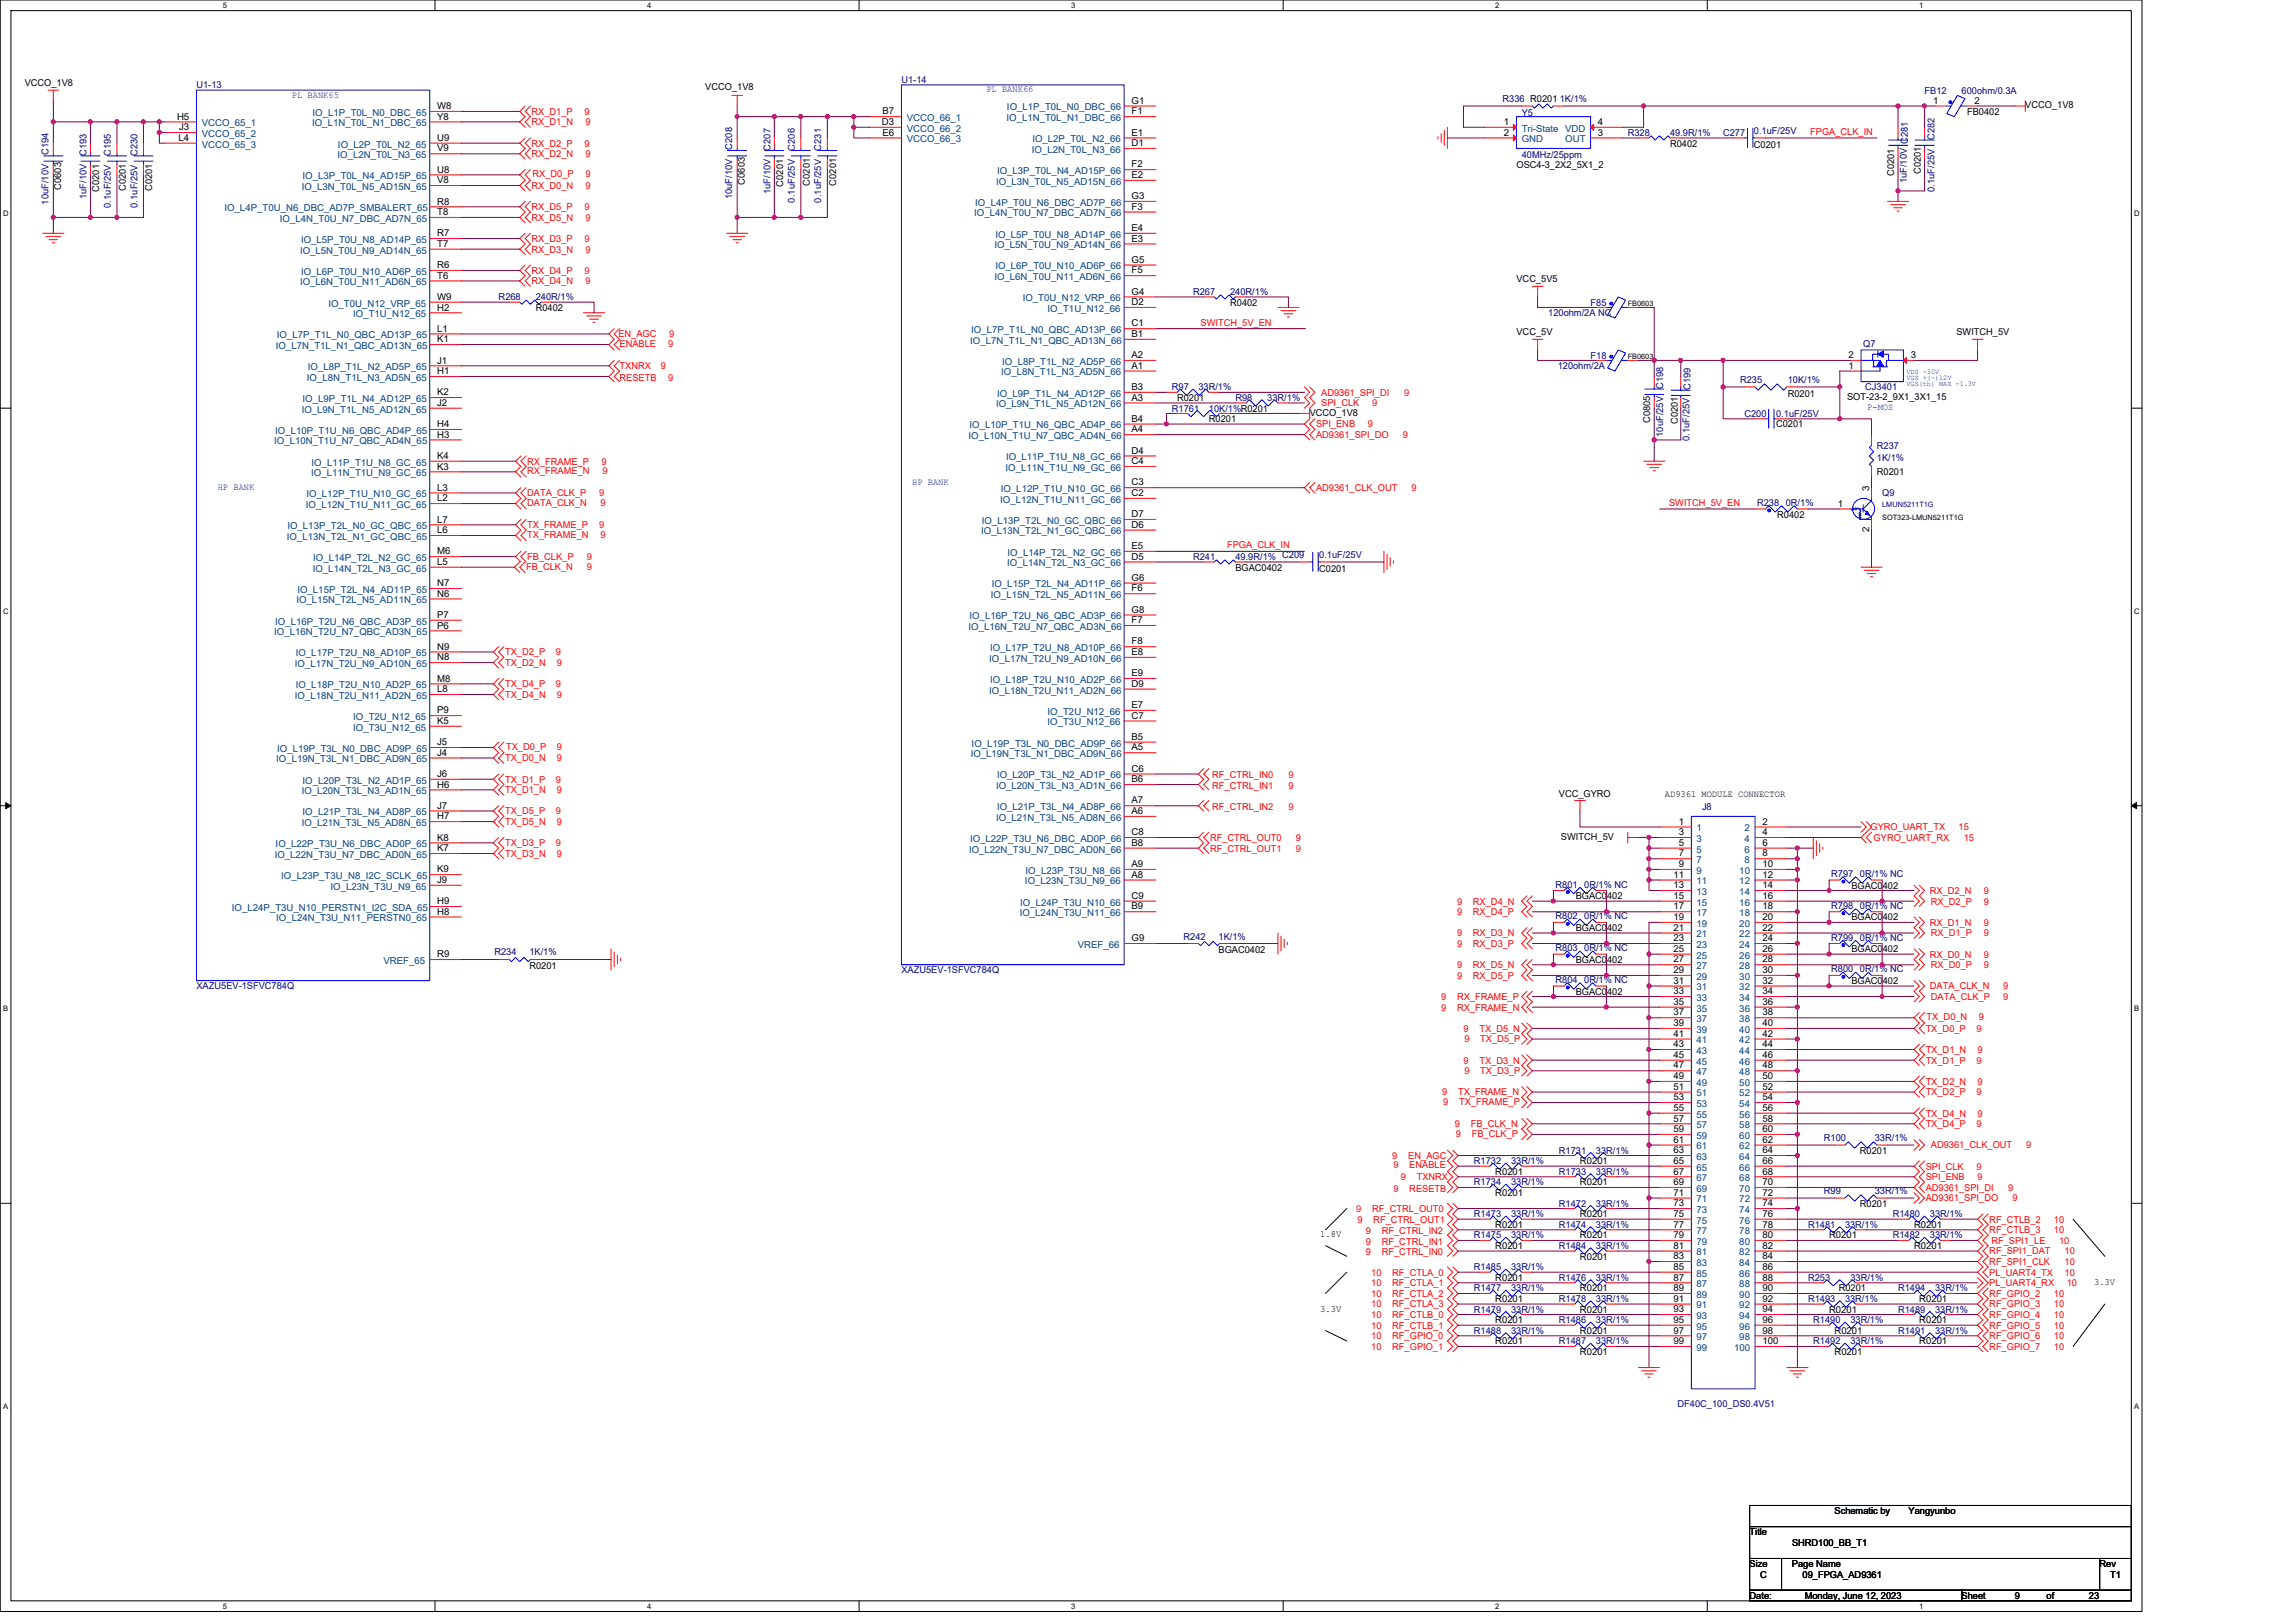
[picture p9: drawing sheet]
<svg xmlns="http://www.w3.org/2000/svg" width="297mm" height="210mm" viewBox="0 0 297 210" stroke-linecap="round" stroke-linejoin="round" font-family="sans-serif">
<defs><g id="words">
<g font-size="1.2">
<text x="3.2" y="11.1">VCCO_1V8</text>
<text x="91.2" y="11.7">VCCO_1V8</text>
<text x="22.9" y="15.5">H5</text>
<text x="23.2" y="16.8">J3</text>
<text x="56.6" y="15.5">Y8</text>
<text x="56.6" y="14.1">W8</text>
<text x="114.1" y="16.2">D3</text>
<text x="114.2" y="14.8">B7</text>
<text x="114.2" y="17.5">E6</text>
<text x="146.4" y="14.8">F1</text>
<text x="146.4" y="17.5">E1</text>
<text x="146.4" y="13.4">G1</text>
<text x="194.6" y="16.2">1</text>
<text x="194.6" y="17.5">2</text>
<text x="206.7" y="17.5">3</text>
<text x="206.7" y="16.2">4</text>
<text x="250.1" y="13.4">1</text>
<text x="254.5" y="14.8">FB0402</text>
<text x="255.4" y="13.4">2</text>
<text x="262" y="14">VCCO_1V8</text>
<text x="23.1" y="18.2">L4</text>
<text x="56.6" y="23.7">V8</text>
<text x="56.6" y="19.6">V9</text>
<text x="56.6" y="22.3">U8</text>
<text x="56.6" y="18.2">U9</text>
<text x="96.4" y="23.9" transform="rotate(-90 96.4 23.9)">C0603</text>
<text x="146.4" y="18.9">D1</text>
<text x="146.4" y="21.7">F2</text>
<text x="146.4" y="23">E2</text>
<text x="196.2" y="21.7">OSC4-3_2X2_5X1_2</text>
<text x="216.1" y="19">R0402</text>
<text x="226.9" y="19.1">C0201</text>
<text x="245.1" y="22.8" transform="rotate(-90 245.1 22.8)">C0201</text>
<text x="248.5" y="22.5" transform="rotate(-90 248.5 22.5)">C0201</text>
<text x="7.9" y="24.6" transform="rotate(-90 7.9 24.6)">C0603</text>
<text x="12.8" y="24.8" transform="rotate(-90 12.8 24.8)">C0201</text>
<text x="16.3" y="24.7" transform="rotate(-90 16.3 24.7)">C0201</text>
<text x="19.7" y="24.7" transform="rotate(-90 19.7 24.7)">C0201</text>
<text x="56.6" y="27.8">T8</text>
<text x="56.6" y="26.5">R8</text>
<text x="101.3" y="24.2" transform="rotate(-90 101.3 24.2)">C0201</text>
<text x="104.8" y="24" transform="rotate(-90 104.8 24)">C0201</text>
<text x="108.2" y="24" transform="rotate(-90 108.2 24)">C0201</text>
<text x="146.4" y="27.1">F3</text>
<text x="146.4" y="25.8">G3</text>
<text x="146.4" y="29.9">E4</text>
<text x="56.6" y="31.9">T7</text>
<text x="56.6" y="34.7">R6</text>
<text x="56.6" y="30.6">R7</text>
<text x="146.4" y="35.4">F5</text>
<text x="146.4" y="31.3">E3</text>
<text x="146.4" y="34">G5</text>
<text x="56.6" y="36">T6</text>
<text x="56.6" y="38.8">W9</text>
<text x="56.6" y="40.2">H2</text>
<text x="69.3" y="40.2">R0402</text>
<text x="146.4" y="38.1">G4</text>
<text x="146.4" y="39.5">D2</text>
<text x="159.1" y="39.5">R0402</text>
<text x="196.2" y="36.5">VCC_5V5</text>
<text x="56.6" y="42.9">L1</text>
<text x="56.6" y="44.3">K1</text>
<text x="56.6" y="47">J1</text>
<text x="146.4" y="42.2">C1</text>
<text x="146.4" y="46.3">A2</text>
<text x="146.4" y="43.6">B1</text>
<text x="146.4" y="47.7">A1</text>
<text x="196.2" y="43.4">VCC_5V</text>
<text x="239.1" y="47.7">1</text>
<text x="239.1" y="46.3">2</text>
<text x="247.2" y="46.3">3</text>
<text x="253.1" y="43.4">SWITCH_5V</text>
<text x="56.6" y="52.5">J2</text>
<text x="56.6" y="51.1">K2</text>
<text x="56.6" y="48.4">H1</text>
<text x="146.4" y="50.5">B3</text>
<text x="146.4" y="51.8">A3</text>
<text x="152.3" y="51.9">R0201</text>
<text x="169.4" y="53.8">VCCO_1V8</text>
<text x="231.3" y="51.3">R0201</text>
<text x="239" y="51.7">SOT-23-2_9X1_3X1_15</text>
<text x="56.6" y="56.6">H3</text>
<text x="56.6" y="59.4">K4</text>
<text x="56.6" y="55.3">H4</text>
<text x="146.4" y="55.9">A4</text>
<text x="146.4" y="58.7">D4</text>
<text x="146.4" y="54.6">B4</text>
<text x="156.4" y="54.6">R0201</text>
<text x="213.5" y="54.7" transform="rotate(-90 213.5 54.7)">C0805</text>
<text x="217.1" y="54.9" transform="rotate(-90 217.1 54.9)">C0201</text>
<text x="229.8" y="55.3">C0201</text>
<text x="56.6" y="64.9">L2</text>
<text x="56.6" y="63.5">L3</text>
<text x="56.6" y="60.7">K3</text>
<text x="146.4" y="64.2">C2</text>
<text x="146.4" y="62.8">C3</text>
<text x="146.4" y="60">C4</text>
<text x="237.8" y="65.6">1</text>
<text x="241.8" y="63.5" transform="rotate(-90 241.8 63.5)">3</text>
<text x="242.8" y="61.5">R0201</text>
<text x="56.6" y="69">L6</text>
<text x="56.6" y="67.6">L7</text>
<text x="56.6" y="71.7">M6</text>
<text x="146.4" y="68.3">D6</text>
<text x="146.4" y="66.9">D7</text>
<text x="146.4" y="71">E5</text>
<text x="229.9" y="67">R0402</text>
<text x="241.8" y="68.9" transform="rotate(-90 241.8 68.9)">2</text>
<text x="56.6" y="75.8">N7</text>
<text x="56.6" y="77.2">N6</text>
<text x="56.6" y="73.1">L5</text>
<text x="146.4" y="76.5">F6</text>
<text x="146.4" y="72.4">D5</text>
<text x="146.4" y="75.1">G6</text>
<text x="159.8" y="73.8">BGAC0402</text>
<text x="170.7" y="74">C0201</text>
<text x="56.6" y="81.3">P6</text>
<text x="56.6" y="79.9">P7</text>
<text x="146.4" y="80.6">F7</text>
<text x="146.4" y="83.4">F8</text>
<text x="146.4" y="79.3">G8</text>
<text x="56.6" y="88.2">M8</text>
<text x="56.6" y="84.1">N9</text>
<text x="56.6" y="89.6">L8</text>
<text x="56.6" y="85.4">N8</text>
<text x="146.4" y="87.5">E9</text>
<text x="146.4" y="88.9">D9</text>
<text x="146.4" y="84.8">E8</text>
<text x="56.6" y="93.7">K5</text>
<text x="56.6" y="92.3">P9</text>
<text x="146.4" y="95.7">B5</text>
<text x="146.4" y="93">C7</text>
<text x="146.4" y="91.6">E7</text>
<text x="56.6" y="97.8">J4</text>
<text x="56.6" y="101.9">H6</text>
<text x="56.6" y="100.5">J6</text>
<text x="56.6" y="96.4">J5</text>
<text x="146.4" y="97.1">A5</text>
<text x="146.4" y="99.8">C6</text>
<text x="146.4" y="101.2">B6</text>
<text x="56.6" y="106">H7</text>
<text x="56.6" y="104.6">J7</text>
<text x="146.4" y="103.9">A7</text>
<text x="146.4" y="105.3">A6</text>
<text x="201.7" y="103.2">VCC_GYRO</text>
<text x="215.4" y="103.2">AD9361 MODULE CONNECTOR</text>
<text x="217.2" y="106.7">1</text>
<text x="228" y="106.7">2</text>
<text x="56.6" y="108.8">K8</text>
<text x="56.6" y="110.1">K7</text>
<text x="56.6" y="112.9">K9</text>
<text x="146.4" y="109.4">B8</text>
<text x="146.4" y="112.2">A9</text>
<text x="146.4" y="108.1">C8</text>
<text x="146.4" y="113.6">A8</text>
<text x="201.9" y="108.7">SWITCH_5V</text>
<text x="216.5" y="113.6">11</text>
<text x="217.2" y="108.1">3</text>
<text x="217.2" y="109.4">5</text>
<text x="217.2" y="110.8">7</text>
<text x="217.2" y="112.2">9</text>
<text x="228" y="108.1">4</text>
<text x="228" y="109.4">6</text>
<text x="228" y="110.8">8</text>
<text x="228" y="112.2">10</text>
<text x="228" y="113.6">12</text>
<text x="56.6" y="114.2">J9</text>
<text x="56.6" y="118.3">H8</text>
<text x="56.6" y="117">H9</text>
<text x="146.4" y="117.7">B9</text>
<text x="146.4" y="116.3">C9</text>
<text x="203.9" y="116.3">BGAC0402</text>
<text x="216.5" y="114.9">13</text>
<text x="216.5" y="116.3">15</text>
<text x="216.5" y="117.7">17</text>
<text x="216.5" y="119">19</text>
<text x="228" y="114.9">14</text>
<text x="228" y="116.3">16</text>
<text x="228" y="117.7">18</text>
<text x="228" y="119">20</text>
<text x="239.5" y="115">BGAC0402</text>
<text x="239.5" y="119.1">BGAC0402</text>
<text x="56.6" y="123.8">R9</text>
<text x="68.5" y="125.4">R0201</text>
<text x="146.4" y="121.8">G9</text>
<text x="157.6" y="123.3">BGAC0402</text>
<text x="203.9" y="120.5">BGAC0402</text>
<text x="203.9" y="124.6">BGAC0402</text>
<text x="216.5" y="120.4">21</text>
<text x="216.5" y="121.8">23</text>
<text x="216.5" y="123.1">25</text>
<text x="216.5" y="124.5">27</text>
<text x="216.5" y="125.9">29</text>
<text x="228" y="120.4">22</text>
<text x="228" y="121.8">24</text>
<text x="228" y="123.1">26</text>
<text x="228" y="124.5">28</text>
<text x="228" y="125.9">30</text>
<text x="239.5" y="123.2">BGAC0402</text>
<text x="203.9" y="128.7">BGAC0402</text>
<text x="216.5" y="127.3">31</text>
<text x="216.5" y="128.6">33</text>
<text x="216.5" y="130">35</text>
<text x="216.5" y="131.4">37</text>
<text x="228" y="127.3">32</text>
<text x="228" y="128.6">34</text>
<text x="228" y="130">36</text>
<text x="228" y="131.4">38</text>
<text x="239.5" y="127.3">BGAC0402</text>
<text x="216.5" y="132.8">39</text>
<text x="216.5" y="134.1">41</text>
<text x="216.5" y="135.5">43</text>
<text x="216.5" y="136.9">45</text>
<text x="228" y="132.8">40</text>
<text x="228" y="134.1">42</text>
<text x="228" y="135.5">44</text>
<text x="228" y="136.9">46</text>
<text x="216.5" y="138.2">47</text>
<text x="216.5" y="139.6">49</text>
<text x="216.5" y="141">51</text>
<text x="216.5" y="142.3">53</text>
<text x="216.5" y="143.7">55</text>
<text x="228" y="138.2">48</text>
<text x="228" y="139.6">50</text>
<text x="228" y="141">52</text>
<text x="228" y="142.3">54</text>
<text x="228" y="143.7">56</text>
<text x="216.5" y="145.1">57</text>
<text x="216.5" y="146.5">59</text>
<text x="216.5" y="147.8">61</text>
<text x="216.5" y="149.2">63</text>
<text x="228" y="145.1">58</text>
<text x="228" y="146.5">60</text>
<text x="228" y="147.8">62</text>
<text x="228" y="149.2">64</text>
<text x="240.6" y="149.3">R0201</text>
<text x="193.4" y="152">R0201</text>
<text x="193.4" y="154.7">R0201</text>
<text x="204.4" y="153.4">R0201</text>
<text x="204.4" y="150.6">R0201</text>
<text x="216.5" y="150.6">65</text>
<text x="216.5" y="152">67</text>
<text x="216.5" y="153.3">69</text>
<text x="216.5" y="154.7">71</text>
<text x="228" y="150.6">66</text>
<text x="228" y="152">68</text>
<text x="228" y="153.3">70</text>
<text x="228" y="154.7">72</text>
<text x="170.8" y="160.1">1.8V</text>
<text x="193.4" y="158.9">R0201</text>
<text x="193.4" y="161.6">R0201</text>
<text x="204.4" y="157.5">R0201</text>
<text x="204.4" y="160.2">R0201</text>
<text x="216.5" y="156.1">73</text>
<text x="216.5" y="157.4">75</text>
<text x="216.5" y="158.8">77</text>
<text x="216.5" y="160.2">79</text>
<text x="216.5" y="161.6">81</text>
<text x="228" y="156.1">74</text>
<text x="228" y="157.4">76</text>
<text x="228" y="158.8">78</text>
<text x="228" y="160.2">80</text>
<text x="228" y="161.6">82</text>
<text x="236.6" y="160.2">R0201</text>
<text x="240.6" y="156.1">R0201</text>
<text x="247.6" y="158.9">R0201</text>
<text x="247.6" y="161.6">R0201</text>
<text x="193.4" y="165.7">R0201</text>
<text x="204.4" y="167.1">R0201</text>
<text x="204.4" y="163">R0201</text>
<text x="216.5" y="162.9">83</text>
<text x="216.5" y="164.3">85</text>
<text x="216.5" y="165.7">87</text>
<text x="216.5" y="167">89</text>
<text x="228" y="162.9">84</text>
<text x="228" y="164.3">86</text>
<text x="228" y="165.7">88</text>
<text x="228" y="167">90</text>
<text x="237.9" y="167.1">R0201</text>
<text x="270.9" y="166.3">3.3V</text>
<text x="170.8" y="169.7">3.3V</text>
<text x="193.4" y="168.5">R0201</text>
<text x="193.4" y="173.9">R0201</text>
<text x="193.4" y="171.2">R0201</text>
<text x="204.4" y="169.8">R0201</text>
<text x="204.4" y="172.6">R0201</text>
<text x="216.5" y="168.4">91</text>
<text x="216.5" y="169.8">93</text>
<text x="216.5" y="171.2">95</text>
<text x="216.5" y="172.5">97</text>
<text x="216.5" y="173.9">99</text>
<text x="228" y="168.4">92</text>
<text x="228" y="169.8">94</text>
<text x="228" y="171.2">96</text>
<text x="228" y="172.5">98</text>
<text x="228" y="173.9">100</text>
<text x="236.6" y="169.8">R0201</text>
<text x="237.3" y="172.6">R0201</text>
<text x="248.3" y="173.9">R0201</text>
<text x="248.3" y="168.5">R0201</text>
<text x="248.3" y="171.2">R0201</text>
<text x="204.4" y="175.3">R0201</text>
<text x="237.3" y="175.3">R0201</text>
<text x="237.3" y="195.9">Schematic by</text>
<text x="246.9" y="195.9">Yangyunbo</text>
<text x="226.4" y="198.6">Title</text>
<text x="226.4" y="202.8">Size</text>
<text x="231.8" y="202.8">Page Name</text>
<text x="231.8" y="200">SHRD100_BB_T1</text>
<text x="271.6" y="202.8">Rev</text>
<text x="226.4" y="206.9">Date:</text>
<text x="227.7" y="204.1">C</text>
<text x="233.2" y="204.1">09_FPGA_AD9361</text>
<text x="233.5" y="206.9">Monday, June 12, 2023</text>
<text x="253.8" y="206.9">Sheet</text>
<text x="260.6" y="206.9">9</text>
<text x="264.8" y="206.9">of</text>
<text x="270.3" y="206.9">23</text>
<text x="273" y="204.1">T1</text>
</g>
<g font-size="1.2" fill="#000080">
<text x="25.4" y="11.4">U1-13</text>
<text x="116.6" y="10.7">U1-14</text>
<text x="194.4" y="13.2">R336 R0201</text>
<text x="196.9" y="15">Y5</text>
<text x="201.8" y="13.2">1K/1%</text>
<text x="210.6" y="17.6">R328</text>
<text x="216.1" y="17.6">49.9R/1%</text>
<text x="222.9" y="17.6">C277</text>
<text x="226.9" y="17.3">0.1uF/25V</text>
<text x="249" y="12.1">FB12</text>
<text x="253.8" y="12.1">600ohm/0.3A</text>
<text x="6.3" y="20" transform="rotate(-90 6.3 20)">C194</text>
<text x="11.2" y="20.2" transform="rotate(-90 11.2 20.2)">C193</text>
<text x="14.3" y="20.2" transform="rotate(-90 14.3 20.2)">C195</text>
<text x="17.8" y="20.2" transform="rotate(-90 17.8 20.2)">C230</text>
<text x="94.7" y="19.3" transform="rotate(-90 94.7 19.3)">C208</text>
<text x="99.7" y="19.5" transform="rotate(-90 99.7 19.5)">C207</text>
<text x="102.8" y="19.5" transform="rotate(-90 102.8 19.5)">C206</text>
<text x="106.3" y="19.5" transform="rotate(-90 106.3 19.5)">C231</text>
<text x="196.9" y="20.5">40MHz/25ppm</text>
<text x="246.7" y="23.7" transform="rotate(-90 246.7 23.7)">1uF/10V C281</text>
<text x="250.3" y="18.1" transform="rotate(-90 250.3 18.1)">C282</text>
<text x="6.3" y="26.5" transform="rotate(-90 6.3 26.5)">10uF/10V</text>
<text x="11.2" y="25.8" transform="rotate(-90 11.2 25.8)">1uF/10V</text>
<text x="14.3" y="26.9" transform="rotate(-90 14.3 26.9)">0.1uF/25V</text>
<text x="17.8" y="26.9" transform="rotate(-90 17.8 26.9)">0.1uF/25V</text>
<text x="94.7" y="25.8" transform="rotate(-90 94.7 25.8)">10uF/10V</text>
<text x="99.7" y="25.1" transform="rotate(-90 99.7 25.1)">1uF/10V</text>
<text x="102.8" y="26.2" transform="rotate(-90 102.8 26.2)">0.1uF/25V</text>
<text x="106.3" y="26.2" transform="rotate(-90 106.3 26.2)">0.1uF/25V</text>
<text x="250.3" y="24.8" transform="rotate(-90 250.3 24.8)">0.1uF/25V</text>
<text x="64.5" y="38.8">R268</text>
<text x="69.3" y="38.8">240R/1%</text>
<text x="154.3" y="38.2">R267</text>
<text x="159.1" y="38.2">240R/1%</text>
<text x="200.3" y="40.9">120ohm/2A NC</text>
<text x="205.8" y="39.5">F85</text>
<text x="201.5" y="47.8">120ohm/2A</text>
<text x="205.8" y="46.4">F18</text>
<text x="241" y="44.9">Q7</text>
<text x="151.6" y="53.3">R1761</text>
<text x="151.6" y="50.5">R97</text>
<text x="155" y="50.5">33R/1%</text>
<text x="156.4" y="53.3">10K/1%R0201</text>
<text x="159.8" y="51.9">R98</text>
<text x="164" y="51.9">33R/1%</text>
<text x="215.2" y="50.3" transform="rotate(-90 215.2 50.3)">C198</text>
<text x="218.7" y="50.5" transform="rotate(-90 218.7 50.5)">C199</text>
<text x="225.1" y="49.6">R235</text>
<text x="225.7" y="53.9">C200</text>
<text x="229.8" y="53.9">0.1uF/25V</text>
<text x="231.3" y="49.6">10K/1%</text>
<text x="241.3" y="50.5">CJ3401</text>
<text x="215.2" y="56.5" transform="rotate(-90 215.2 56.5)">10uF/25V</text>
<text x="218.6" y="57.1" transform="rotate(-90 218.6 57.1)">0.1uF/25V</text>
<text x="242.8" y="58">R237</text>
<text x="242.8" y="59.7">1K/1%</text>
<text x="227.3" y="65.4">R238 0R/1%</text>
<text x="243.5" y="64.2">Q9</text>
<text x="154.3" y="72.5">R241</text>
<text x="159.8" y="72.5">49.9R/1% C209</text>
<text x="170.7" y="72.2">0.1uF/25V</text>
<text x="220.2" y="104.8">J8</text>
<text x="236.9" y="113.5">R797 0R/1% NC</text>
<text x="201.2" y="114.8">R801 0R/1% NC</text>
<text x="201.2" y="119">R802 0R/1% NC</text>
<text x="236.9" y="117.6">R798 0R/1% NC</text>
<text x="64" y="123.6">R234</text>
<text x="68.5" y="123.6">1K/1%</text>
<text x="116.6" y="125.9">XAZU5EV-1SFVC784Q</text>
<text x="153.1" y="121.6">R242</text>
<text x="157.6" y="121.6">1K/1%</text>
<text x="201.2" y="123.1">R803 0R/1% NC</text>
<text x="236.9" y="125.8">R800 0R/1% NC</text>
<text x="236.9" y="121.7">R799 0R/1% NC</text>
<text x="25.4" y="128">XAZU5EV-1SFVC784Q</text>
<text x="201.2" y="127.2">R804 0R/1% NC</text>
<text x="201.7" y="149.3">R1731</text>
<text x="206.5" y="149.3">33R/1%</text>
<text x="236" y="147.6">R100</text>
<text x="242.5" y="147.6">33R/1%</text>
<text x="190.7" y="150.6">R1732</text>
<text x="190.7" y="153.4">R1734</text>
<text x="195.5" y="150.6">33R/1%</text>
<text x="195.5" y="153.4">33R/1%</text>
<text x="201.7" y="152">R1733</text>
<text x="206.5" y="152">33R/1%</text>
<text x="236" y="154.5">R99</text>
<text x="242.5" y="154.5">33R/1%</text>
<text x="190.7" y="157.5">R1473</text>
<text x="190.7" y="160.2">R1475</text>
<text x="195.5" y="157.5">33R/1%</text>
<text x="195.5" y="160.2">33R/1%</text>
<text x="201.7" y="156.1">R1472</text>
<text x="201.7" y="158.9">R1474</text>
<text x="201.7" y="161.6">R1484</text>
<text x="206.5" y="156.1">33R/1%</text>
<text x="206.5" y="158.9">33R/1%</text>
<text x="206.5" y="161.6">33R/1%</text>
<text x="233.9" y="158.9">R1481</text>
<text x="238.7" y="158.9">33R/1%</text>
<text x="244.9" y="157.5">R1480</text>
<text x="244.9" y="160.2">R1482</text>
<text x="249.7" y="157.5">33R/1%</text>
<text x="249.7" y="160.2">33R/1%</text>
<text x="190.7" y="167.1">R1477</text>
<text x="190.7" y="164.3">R1485</text>
<text x="195.5" y="167.1">33R/1%</text>
<text x="195.5" y="164.3">33R/1%</text>
<text x="201.7" y="165.7">R1476</text>
<text x="206.5" y="165.7">33R/1%</text>
<text x="233.9" y="165.7">R253</text>
<text x="239.4" y="165.7">33R/1%</text>
<text x="245.6" y="167.1">R1494</text>
<text x="250.4" y="167.1">33R/1%</text>
<text x="190.7" y="172.6">R1488</text>
<text x="190.7" y="169.8">R1479</text>
<text x="195.5" y="172.6">33R/1%</text>
<text x="195.5" y="169.8">33R/1%</text>
<text x="201.7" y="173.9">R1487</text>
<text x="201.7" y="168.5">R1478</text>
<text x="201.7" y="171.2">R1486</text>
<text x="206.5" y="173.9">33R/1%</text>
<text x="206.5" y="168.5">33R/1%</text>
<text x="206.5" y="171.2">33R/1%</text>
<text x="233.9" y="168.5">R1493</text>
<text x="234.6" y="173.9">R1492</text>
<text x="234.6" y="171.2">R1490</text>
<text x="238.7" y="168.5">33R/1%</text>
<text x="239.4" y="173.9">33R/1%</text>
<text x="239.4" y="171.2">33R/1%</text>
<text x="245.6" y="172.6">R1491</text>
<text x="245.6" y="169.8">R1489</text>
<text x="250.4" y="172.6">33R/1%</text>
<text x="250.4" y="169.8">33R/1%</text>
<text x="217" y="182">DF40C_100_DS0.4V51</text>
</g>
<g font-size="1.2" fill="#00f">
<text x="127.6" y="12">PL BANK66</text>
<text x="37.8" y="12.6">PL BANK65</text>
<text x="241.6" y="53.1">P-MOS</text>
<text x="28.2" y="63.4">HP BANK</text>
<text x="118" y="62.7">HP BANK</text>
</g>
<g font-size="1.2" fill="#004080">
<text x="26.1" y="16.3">VCCO_65_1</text>
<text x="26.1" y="17.7">VCCO_65_2</text>
<text x="40.4" y="16.3">IO_L1N_T0L_N1_DBC_65</text>
<text x="40.4" y="15">IO_L1P_T0L_N0_DBC_65</text>
<text x="117.3" y="15.7">VCCO_66_1</text>
<text x="117.3" y="17">VCCO_66_2</text>
<text x="130.2" y="15.7">IO_L1N_T0L_N1_DBC_66</text>
<text x="130.3" y="14.3">IO_L1P_T0L_N0_DBC_66</text>
<text x="196.9" y="17">Tri-State VDD</text>
<text x="26.1" y="19.1">VCCO_65_3</text>
<text x="39.2" y="23.2">IO_L3P_T0L_N4_AD15P_65</text>
<text x="43.7" y="20.5">IO_L2N_T0L_N3_65</text>
<text x="43.7" y="19.1">IO_L2P_T0L_N2_65</text>
<text x="117.3" y="18.4">VCCO_66_3</text>
<text x="128.9" y="23.9">IO_L3N_T0L_N5_AD15N_66</text>
<text x="129" y="22.5">IO_L3P_T0L_N4_AD15P_66</text>
<text x="133.5" y="19.8">IO_L2N_T0L_N3_66</text>
<text x="133.6" y="18.4">IO_L2P_T0L_N2_66</text>
<text x="196.9" y="18.4">GND</text>
<text x="202.5" y="18.4">OUT</text>
<text x="29" y="27.3">IO_L4P_T0U_N6_DBC_AD7P_SMBALERT_65</text>
<text x="36.2" y="28.7">IO_L4N_T0U_N7_DBC_AD7N_65</text>
<text x="39" y="24.6">IO_L3N_T0L_N5_AD15N_65</text>
<text x="126" y="28">IO_L4N_T0U_N7_DBC_AD7N_66</text>
<text x="126.2" y="26.6">IO_L4P_T0U_N6_DBC_AD7P_66</text>
<text x="38.8" y="32.8">IO_L5N_T0U_N9_AD14N_65</text>
<text x="38.9" y="35.6">IO_L6P_T0U_N10_AD6P_65</text>
<text x="38.9" y="31.4">IO_L5P_T0U_N8_AD14P_65</text>
<text x="128.6" y="32.1">IO_L5N_T0U_N9_AD14N_66</text>
<text x="128.8" y="34.9">IO_L6P_T0U_N10_AD6P_66</text>
<text x="128.8" y="30.8">IO_L5P_T0U_N8_AD14P_66</text>
<text x="38.8" y="36.9">IO_L6N_T0U_N11_AD6N_65</text>
<text x="42.5" y="39.7">IO_T0U_N12_VRP_65</text>
<text x="45.7" y="41">IO_T1U_N12_65</text>
<text x="128.6" y="36.2">IO_L6N_T0U_N11_AD6N_66</text>
<text x="132.3" y="39">IO_T0U_N12_VRP_66</text>
<text x="135.5" y="40.3">IO_T1U_N12_66</text>
<text x="35.7" y="45.1">IO_L7N_T1L_N1_QBC_AD13N_65</text>
<text x="35.8" y="43.8">IO_L7P_T1L_N0_QBC_AD13P_65</text>
<text x="39.8" y="47.9">IO_L8P_T1L_N2_AD5P_65</text>
<text x="125.5" y="44.5">IO_L7N_T1L_N1_QBC_AD13N_66</text>
<text x="125.6" y="43.1">IO_L7P_T1L_N0_QBC_AD13P_66</text>
<text x="129.7" y="47.2">IO_L8P_T1L_N2_AD5P_66</text>
<text x="39" y="53.4">IO_L9N_T1L_N5_AD12N_65</text>
<text x="39.2" y="52">IO_L9P_T1L_N4_AD12P_65</text>
<text x="39.7" y="49.3">IO_L8N_T1L_N3_AD5N_65</text>
<text x="128.9" y="52.7">IO_L9N_T1L_N5_AD12N_66</text>
<text x="129" y="51.3">IO_L9P_T1L_N4_AD12P_66</text>
<text x="129.5" y="48.6">IO_L8N_T1L_N3_AD5N_66</text>
<text x="35.5" y="57.5">IO_L10N_T1U_N7_QBC_AD4N_65</text>
<text x="35.6" y="56.1">IO_L10P_T1U_N6_QBC_AD4P_65</text>
<text x="125.3" y="56.8">IO_L10N_T1U_N7_QBC_AD4N_66</text>
<text x="125.4" y="55.4">IO_L10P_T1U_N6_QBC_AD4P_66</text>
<text x="130.2" y="59.6">IO_L11P_T1U_N8_GC_66</text>
<text x="39.6" y="65.7">IO_L12N_T1U_N11_GC_65</text>
<text x="39.6" y="64.3">IO_L12P_T1U_N10_GC_65</text>
<text x="40.3" y="61.6">IO_L11N_T1U_N9_GC_65</text>
<text x="40.3" y="60.2">IO_L11P_T1U_N8_GC_65</text>
<text x="129.4" y="65">IO_L12N_T1U_N11_GC_66</text>
<text x="129.5" y="63.7">IO_L12P_T1U_N10_GC_66</text>
<text x="130.1" y="60.9">IO_L11N_T1U_N9_GC_66</text>
<text x="37.1" y="69.8">IO_L13N_T2L_N1_GC_QBC_65</text>
<text x="37.2" y="68.5">IO_L13P_T2L_N0_GC_QBC_65</text>
<text x="127" y="69.2">IO_L13N_T2L_N1_GC_QBC_66</text>
<text x="127" y="67.8">IO_L13P_T2L_N0_GC_QBC_66</text>
<text x="130.4" y="71.9">IO_L14P_T2L_N2_GC_66</text>
<text x="38.5" y="76.7">IO_L15P_T2L_N4_AD11P_65</text>
<text x="40.5" y="74">IO_L14N_T2L_N3_GC_65</text>
<text x="40.5" y="72.6">IO_L14P_T2L_N2_GC_65</text>
<text x="128.2" y="77.4">IO_L15N_T2L_N5_AD11N_66</text>
<text x="128.3" y="76">IO_L15P_T2L_N4_AD11P_66</text>
<text x="130.3" y="73.3">IO_L14N_T2L_N3_GC_66</text>
<text x="35.5" y="82.2">IO_L16N_T2U_N7_QBC_AD3N_65</text>
<text x="35.6" y="80.8">IO_L16P_T2U_N6_QBC_AD3P_65</text>
<text x="38.4" y="78.1">IO_L15N_T2L_N5_AD11N_65</text>
<text x="125.3" y="81.5">IO_L16N_T2U_N7_QBC_AD3N_66</text>
<text x="125.4" y="80.1">IO_L16P_T2U_N6_QBC_AD3P_66</text>
<text x="38.1" y="86.3">IO_L17N_T2U_N9_AD10N_65</text>
<text x="38.3" y="89">IO_L18P_T2U_N10_AD2P_65</text>
<text x="38.3" y="84.9">IO_L17P_T2U_N8_AD10P_65</text>
<text x="128" y="89.7">IO_L18N_T2U_N11_AD2N_66</text>
<text x="128" y="85.6">IO_L17N_T2U_N9_AD10N_66</text>
<text x="128.1" y="88.3">IO_L18P_T2U_N10_AD2P_66</text>
<text x="128.1" y="84.2">IO_L17P_T2U_N8_AD10P_66</text>
<text x="38.1" y="90.4">IO_L18N_T2U_N11_AD2N_65</text>
<text x="45.7" y="94.5">IO_T3U_N12_65</text>
<text x="45.7" y="93.2">IO_T2U_N12_65</text>
<text x="135.5" y="93.9">IO_T3U_N12_66</text>
<text x="135.5" y="92.5">IO_T2U_N12_66</text>
<text x="35.7" y="98.6">IO_L19N_T3L_N1_DBC_AD9N_65</text>
<text x="35.9" y="97.3">IO_L19P_T3L_N0_DBC_AD9P_65</text>
<text x="39.2" y="101.4">IO_L20P_T3L_N2_AD1P_65</text>
<text x="125.6" y="98">IO_L19N_T3L_N1_DBC_AD9N_66</text>
<text x="125.7" y="96.6">IO_L19P_T3L_N0_DBC_AD9P_66</text>
<text x="129" y="100.7">IO_L20P_T3L_N2_AD1P_66</text>
<text x="39" y="106.9">IO_L21N_T3L_N5_AD8N_65</text>
<text x="39" y="102.8">IO_L20N_T3L_N3_AD1N_65</text>
<text x="39.2" y="105.5">IO_L21P_T3L_N4_AD8P_65</text>
<text x="128.9" y="106.2">IO_L21N_T3L_N5_AD8N_66</text>
<text x="128.9" y="102.1">IO_L20N_T3L_N3_AD1N_66</text>
<text x="129" y="104.8">IO_L21P_T3L_N4_AD8P_66</text>
<text x="219.5" y="107.6">1</text>
<text x="225.7" y="107.6">2</text>
<text x="35.5" y="111">IO_L22N_T3U_N7_DBC_AD0N_65</text>
<text x="35.7" y="109.6">IO_L22P_T3U_N6_DBC_AD0P_65</text>
<text x="36.4" y="113.7">IO_L23P_T3U_N8_I2C_SCLK_65</text>
<text x="125.4" y="110.3">IO_L22N_T3U_N7_DBC_AD0N_66</text>
<text x="125.5" y="108.9">IO_L22P_T3U_N6_DBC_AD0P_66</text>
<text x="132.7" y="113.1">IO_L23P_T3U_N8_66</text>
<text x="219.5" y="108.9">3</text>
<text x="219.5" y="110.3">5</text>
<text x="219.5" y="111.7">7</text>
<text x="219.5" y="113.1">9</text>
<text x="225" y="113.1">10</text>
<text x="225.7" y="108.9">4</text>
<text x="225.7" y="110.3">6</text>
<text x="225.7" y="111.7">8</text>
<text x="30" y="117.9">IO_L24P_T3U_N10_PERSTN1_I2C_SDA_65</text>
<text x="35.7" y="119.2">IO_L24N_T3U_N11_PERSTN0_65</text>
<text x="42.8" y="115.1">IO_L23N_T3U_N9_65</text>
<text x="131.9" y="118.5">IO_L24N_T3U_N11_66</text>
<text x="132" y="117.2">IO_L24P_T3U_N10_66</text>
<text x="132.6" y="114.4">IO_L23N_T3U_N9_66</text>
<text x="219.5" y="114.4">11</text>
<text x="219.5" y="115.8">13</text>
<text x="219.5" y="117.2">15</text>
<text x="219.5" y="118.5">17</text>
<text x="219.5" y="119.9">19</text>
<text x="225" y="114.4">12</text>
<text x="225" y="115.8">14</text>
<text x="225" y="117.2">16</text>
<text x="225" y="118.5">18</text>
<text x="225" y="119.9">20</text>
<text x="49.6" y="124.7">VREF_65</text>
<text x="139.4" y="122.6">VREF_66</text>
<text x="219.5" y="121.3">21</text>
<text x="219.5" y="122.6">23</text>
<text x="219.5" y="124">25</text>
<text x="219.5" y="125.4">27</text>
<text x="225" y="121.3">22</text>
<text x="225" y="122.6">24</text>
<text x="225" y="124">26</text>
<text x="225" y="125.4">28</text>
<text x="219.5" y="126.8">29</text>
<text x="219.5" y="128.1">31</text>
<text x="219.5" y="129.5">33</text>
<text x="219.5" y="130.9">35</text>
<text x="225" y="126.8">30</text>
<text x="225" y="128.1">32</text>
<text x="225" y="129.5">34</text>
<text x="225" y="130.9">36</text>
<text x="219.5" y="132.2">37</text>
<text x="219.5" y="133.6">39</text>
<text x="219.5" y="135">41</text>
<text x="219.5" y="136.4">43</text>
<text x="219.5" y="137.7">45</text>
<text x="225" y="132.2">38</text>
<text x="225" y="133.6">40</text>
<text x="225" y="135">42</text>
<text x="225" y="136.4">44</text>
<text x="225" y="137.7">46</text>
<text x="219.5" y="139.1">47</text>
<text x="219.5" y="140.5">49</text>
<text x="219.5" y="141.9">51</text>
<text x="219.5" y="143.2">53</text>
<text x="225" y="139.1">48</text>
<text x="225" y="140.5">50</text>
<text x="225" y="141.9">52</text>
<text x="225" y="143.2">54</text>
<text x="219.5" y="144.6">55</text>
<text x="219.5" y="146">57</text>
<text x="219.5" y="147.3">59</text>
<text x="219.5" y="148.7">61</text>
<text x="225" y="144.6">56</text>
<text x="225" y="146">58</text>
<text x="225" y="147.3">60</text>
<text x="225" y="148.7">62</text>
<text x="219.5" y="150.1">63</text>
<text x="219.5" y="151.4">65</text>
<text x="219.5" y="152.8">67</text>
<text x="219.5" y="154.2">69</text>
<text x="219.5" y="155.6">71</text>
<text x="225" y="150.1">64</text>
<text x="225" y="151.4">66</text>
<text x="225" y="152.8">68</text>
<text x="225" y="154.2">70</text>
<text x="225" y="155.6">72</text>
<text x="219.5" y="156.9">73</text>
<text x="219.5" y="158.3">75</text>
<text x="219.5" y="159.7">77</text>
<text x="219.5" y="161.1">79</text>
<text x="225" y="156.9">74</text>
<text x="225" y="158.3">76</text>
<text x="225" y="159.7">78</text>
<text x="225" y="161.1">80</text>
<text x="219.5" y="162.4">81</text>
<text x="219.5" y="163.8">83</text>
<text x="219.5" y="165.2">85</text>
<text x="219.5" y="166.5">87</text>
<text x="219.5" y="167.9">89</text>
<text x="225" y="162.4">82</text>
<text x="225" y="163.8">84</text>
<text x="225" y="165.2">86</text>
<text x="225" y="166.5">88</text>
<text x="225" y="167.9">90</text>
<text x="219.5" y="169.3">91</text>
<text x="219.5" y="170.6">93</text>
<text x="219.5" y="172">95</text>
<text x="219.5" y="173.4">97</text>
<text x="225" y="169.3">92</text>
<text x="225" y="170.6">94</text>
<text x="225" y="172">96</text>
<text x="225" y="173.4">98</text>
<text x="219.5" y="174.8">99</text>
<text x="224.3" y="174.8">100</text>
</g>
<g font-size="1.2" fill="#f00">
<text x="68.8" y="14.8">RX_D1_P</text>
<text x="68.8" y="16.2">RX_D1_N</text>
<text x="75.6" y="14.8">9</text>
<text x="75.8" y="16.2">9</text>
<text x="234.2" y="17.5">FPGA_CLK_IN</text>
<text x="68.8" y="19">RX_D2_P</text>
<text x="68.8" y="20.3">RX_D2_N</text>
<text x="68.9" y="22.9">RX_D0_P</text>
<text x="75.6" y="19">9</text>
<text x="75.8" y="20.3">9</text>
<text x="75.8" y="22.9">9</text>
<text x="68.8" y="24.4">RX_D0_N</text>
<text x="68.8" y="27.2">RX_D5_P</text>
<text x="68.8" y="28.6">RX_D5_N</text>
<text x="75.6" y="27.2">9</text>
<text x="75.8" y="24.4">9</text>
<text x="75.8" y="28.6">9</text>
<text x="68.8" y="31.3">RX_D3_P</text>
<text x="68.8" y="32.7">RX_D3_N</text>
<text x="68.8" y="35.4">RX_D4_P</text>
<text x="75.6" y="31.3">9</text>
<text x="75.6" y="35.4">9</text>
<text x="75.8" y="32.7">9</text>
<text x="68.8" y="36.8">RX_D4_N</text>
<text x="75.8" y="36.8">9</text>
<text x="80" y="43.6">EN_AGC</text>
<text x="80.2" y="44.9">ENABLE</text>
<text x="80.2" y="47.8">TXNRX</text>
<text x="85.5" y="47.8">9</text>
<text x="86.5" y="44.9">9</text>
<text x="86.6" y="43.6">9</text>
<text x="155.3" y="42.1">SWITCH_5V_EN</text>
<text x="80.2" y="49.3">RESETB</text>
<text x="86.5" y="49.3">9</text>
<text x="170.9" y="51.2">AD9361_SPI_DI</text>
<text x="170.9" y="52.6">SPI_CLK</text>
<text x="177.5" y="52.6">9</text>
<text x="181.6" y="51.2">9</text>
<text x="170.3" y="55.3">SPI_ENB</text>
<text x="170.3" y="56.7">AD9361_SPI_DO</text>
<text x="177" y="55.3">9</text>
<text x="181.5" y="56.7">9</text>
<text x="68.2" y="60.1">RX_FRAME_P</text>
<text x="68.2" y="61.3">RX_FRAME_N</text>
<text x="68.2" y="64.2">DATA_CLK_P</text>
<text x="68.2" y="65.4">DATA_CLK_N</text>
<text x="77.5" y="64.2">9</text>
<text x="77.7" y="65.4">9</text>
<text x="77.8" y="60.1">9</text>
<text x="78" y="61.3">9</text>
<text x="170.3" y="63.5">AD9361_CLK_OUT</text>
<text x="182.6" y="63.5">9</text>
<text x="215.9" y="65.5">SWITCH_5V_EN</text>
<text x="68.2" y="68.3">TX_FRAME_P</text>
<text x="68.2" y="69.6">TX_FRAME_N</text>
<text x="77.5" y="68.3">9</text>
<text x="77.7" y="69.6">9</text>
<text x="158.7" y="71">FPGA_CLK_IN</text>
<text x="68.1" y="73.7">FB_CLK_N</text>
<text x="68.2" y="72.5">FB_CLK_P</text>
<text x="75.9" y="73.7">9</text>
<text x="75.9" y="72.5">9</text>
<text x="65.3" y="84.8">TX_D2_P</text>
<text x="65.3" y="86.2">TX_D2_N</text>
<text x="65.3" y="88.9">TX_D4_P</text>
<text x="71.9" y="84.8">9</text>
<text x="71.9" y="88.9">9</text>
<text x="72" y="86.2">9</text>
<text x="65.3" y="90.3">TX_D4_N</text>
<text x="72" y="90.3">9</text>
<text x="65.3" y="98.5">TX_D0_N</text>
<text x="65.3" y="101.3">TX_D1_P</text>
<text x="65.5" y="97">TX_D0_P</text>
<text x="71.9" y="101.3">9</text>
<text x="72" y="98.5">9</text>
<text x="72" y="97">9</text>
<text x="156.8" y="100.7">RF_CTRL_IN0</text>
<text x="166.7" y="100.7">9</text>
<text x="65.3" y="102.6">TX_D1_N</text>
<text x="65.3" y="105.4">TX_D5_P</text>
<text x="65.3" y="106.7">TX_D5_N</text>
<text x="71.9" y="105.4">9</text>
<text x="72" y="102.6">9</text>
<text x="72" y="106.7">9</text>
<text x="156.8" y="102.1">RF_CTRL_IN1</text>
<text x="156.8" y="104.8">RF_CTRL_IN2</text>
<text x="166.7" y="102.1">9</text>
<text x="166.7" y="104.8">9</text>
<text x="242" y="107.4">GYRO_UART_TX</text>
<text x="253.4" y="107.4">15</text>
<text x="65.3" y="109.5">TX_D3_P</text>
<text x="65.3" y="110.8">TX_D3_N</text>
<text x="71.9" y="109.5">9</text>
<text x="72" y="110.8">9</text>
<text x="156.5" y="108.8">RF_CTRL_OUT0</text>
<text x="156.5" y="110.2">RF_CTRL_OUT1</text>
<text x="167.7" y="108.8">9</text>
<text x="167.7" y="110.2">9</text>
<text x="242.4" y="108.8">GYRO_UART_RX</text>
<text x="254.1" y="108.8">15</text>
<text x="188.5" y="117">9</text>
<text x="188.5" y="118.4">9</text>
<text x="190.6" y="117">RX_D4_N</text>
<text x="190.6" y="118.4">RX_D4_P</text>
<text x="249.7" y="115.7">RX_D2_N</text>
<text x="249.7" y="119.8">RX_D1_N</text>
<text x="249.8" y="117">RX_D2_P</text>
<text x="256.7" y="115.7">9</text>
<text x="256.7" y="119.8">9</text>
<text x="256.7" y="117">9</text>
<text x="188.5" y="121.1">9</text>
<text x="188.5" y="122.5">9</text>
<text x="188.5" y="125.3">9</text>
<text x="190.6" y="121.1">RX_D3_N</text>
<text x="190.6" y="122.5">RX_D3_P</text>
<text x="190.6" y="125.3">RX_D5_N</text>
<text x="249.7" y="123.9">RX_D0_N</text>
<text x="249.8" y="121.1">RX_D1_P</text>
<text x="249.8" y="125.3">RX_D0_P</text>
<text x="256.7" y="123.9">9</text>
<text x="256.7" y="121.1">9</text>
<text x="256.7" y="125.3">9</text>
<text x="186.5" y="129.4">9</text>
<text x="186.5" y="130.7">9</text>
<text x="188.5" y="126.6">9</text>
<text x="188.5" y="129.4">RX_FRAME_P</text>
<text x="188.5" y="130.7">RX_FRAME_N</text>
<text x="190.6" y="126.6">RX_D5_P</text>
<text x="249.3" y="132">TX_D0_N</text>
<text x="249.7" y="128">DATA_CLK_N</text>
<text x="249.8" y="129.4">DATA_CLK_P</text>
<text x="256" y="132">9</text>
<text x="259.1" y="128">9</text>
<text x="259.1" y="129.4">9</text>
<text x="189.3" y="133.5">9</text>
<text x="189.3" y="137.6">9</text>
<text x="189.5" y="134.9">9</text>
<text x="191.4" y="133.5">TX_D5_N</text>
<text x="191.4" y="137.6">TX_D3_N</text>
<text x="191.5" y="134.9">TX_D5_P</text>
<text x="249.1" y="133.5">TX_D0_P</text>
<text x="249.1" y="136.2">TX_D1_N</text>
<text x="249.1" y="137.6">TX_D1_P</text>
<text x="255.7" y="133.5">9</text>
<text x="255.7" y="137.6">9</text>
<text x="255.8" y="136.2">9</text>
<text x="186.6" y="141.7">9</text>
<text x="186.7" y="143">9</text>
<text x="188.6" y="141.7">TX_FRAME_N</text>
<text x="188.8" y="143">TX_FRAME_P</text>
<text x="189.5" y="139">9</text>
<text x="191.5" y="139">TX_D3_P</text>
<text x="249.1" y="140.3">TX_D2_N</text>
<text x="249.1" y="141.7">TX_D2_P</text>
<text x="255.7" y="141.7">9</text>
<text x="255.8" y="140.3">9</text>
<text x="180.1" y="149.9">9</text>
<text x="182.2" y="149.9">EN_AGC</text>
<text x="188.2" y="145.8">9</text>
<text x="188.4" y="147.1">9</text>
<text x="190.3" y="145.8">FB_CLK_N</text>
<text x="190.4" y="147.1">FB_CLK_P</text>
<text x="249.1" y="144.5">TX_D4_N</text>
<text x="249.1" y="145.8">TX_D4_P</text>
<text x="249.8" y="148.6">AD9361_CLK_OUT</text>
<text x="255.7" y="145.8">9</text>
<text x="255.8" y="144.5">9</text>
<text x="262.1" y="148.6">9</text>
<text x="180.3" y="151.2">9</text>
<text x="180.3" y="154.2">9</text>
<text x="181.2" y="152.7">9</text>
<text x="182.3" y="151.2">ENABLE</text>
<text x="182.3" y="154.2">RESETB</text>
<text x="183.3" y="152.7">TXNRX</text>
<text x="249.1" y="151.3">SPI_CLK</text>
<text x="249.1" y="152.7">SPI_ENB</text>
<text x="249.1" y="154.1">AD9361_SPI_DI</text>
<text x="249.1" y="155.4">AD9361_SPI_DO</text>
<text x="255.7" y="151.3">9</text>
<text x="255.8" y="152.7">9</text>
<text x="259.8" y="154.1">9</text>
<text x="260.4" y="155.4">9</text>
<text x="175.5" y="156.8">9</text>
<text x="175.6" y="158.2">9</text>
<text x="176.7" y="159.7">9</text>
<text x="176.7" y="161.1">9</text>
<text x="177.5" y="156.8">RF_CTRL_OUT0</text>
<text x="177.7" y="158.2">RF_CTRL_OUT1</text>
<text x="178.8" y="159.7">RF_CTRL_IN2</text>
<text x="178.8" y="161.1">RF_CTRL_IN1</text>
<text x="257.4" y="158.2">RF_CTLB_2</text>
<text x="257.4" y="159.6">RF_CTLB_3</text>
<text x="257.6" y="160.9">RF_SPI1_LE</text>
<text x="265.7" y="158.2">10</text>
<text x="265.7" y="159.6">10</text>
<text x="266.4" y="160.9">10</text>
<text x="176.7" y="162.4">9</text>
<text x="177.4" y="165">10</text>
<text x="177.4" y="166.4">10</text>
<text x="177.4" y="167.8">10</text>
<text x="178.8" y="162.4">RF_CTRL_IN0</text>
<text x="180.1" y="165">RF_CTLA_0</text>
<text x="180.1" y="166.4">RF_CTLA_1</text>
<text x="180.1" y="167.8">RF_CTLA_2</text>
<text x="257.4" y="167.8">RF_GPIO_2</text>
<text x="257.4" y="165">PL_UART4_TX</text>
<text x="257.4" y="166.4">PL_UART4_RX</text>
<text x="257.4" y="162.3">RF_SPI1_DAT</text>
<text x="257.4" y="163.7">RF_SPI1_CLK</text>
<text x="265.7" y="167.8">10</text>
<text x="267.1" y="165">10</text>
<text x="267.1" y="163.7">10</text>
<text x="267.1" y="162.3">10</text>
<text x="267.4" y="166.4">10</text>
<text x="177.4" y="169.1">10</text>
<text x="177.4" y="170.5">10</text>
<text x="177.4" y="171.9">10</text>
<text x="177.4" y="173.3">10</text>
<text x="180.1" y="169.1">RF_CTLA_3</text>
<text x="180.1" y="170.5">RF_CTLB_0</text>
<text x="180.1" y="171.9">RF_CTLB_1</text>
<text x="180.1" y="173.3">RF_GPIO_0</text>
<text x="257.4" y="169.1">RF_GPIO_3</text>
<text x="257.4" y="170.5">RF_GPIO_4</text>
<text x="257.4" y="171.9">RF_GPIO_5</text>
<text x="257.4" y="173.3">RF_GPIO_6</text>
<text x="265.7" y="169.1">10</text>
<text x="265.7" y="170.5">10</text>
<text x="265.7" y="171.9">10</text>
<text x="265.7" y="173.3">10</text>
<text x="177.4" y="174.6">10</text>
<text x="180.1" y="174.6">RF_GPIO_1</text>
<text x="257.4" y="174.6">RF_GPIO_7</text>
<text x="265.7" y="174.6">10</text>
</g>
<g font-size="1">
<text x="28.8" y="1">5</text>
<text x="83.7" y="1">4</text>
<text x="138.6" y="1">3</text>
<text x="193.4" y="1">2</text>
<text x="248.3" y="1">1</text>
<text x=".4" y="28">D</text>
<text x="276.1" y="28">D</text>
<text x="210.6" y="39.5">FB0603</text>
<text x="210.6" y="46.4">FB0603</text>
<text x="243.5" y="67.2">SOT323-LMUN5211T1G</text>
<text x=".4" y="79.4">C</text>
<text x="276.1" y="79.4">C</text>
<text x=".4" y="130.9">B</text>
<text x="276.1" y="130.9">B</text>
<text x=".4" y="182.3">A</text>
<text x="276.1" y="182.3">A</text>
<text x="28.8" y="208.2">5</text>
<text x="83.7" y="208.2">4</text>
<text x="138.6" y="208.2">3</text>
<text x="193.4" y="208.2">2</text>
<text x="248.3" y="208.2">1</text>
</g>
<g font-size="1" fill="#00f">
<text x="246.7" y="49.2">VGS +(-)12V</text>
<text x="246.7" y="48.3">VDS -30V</text>
<text x="246.7" y="50">VGS(th) MAX -1.3V</text>
</g>
<text font-size="1" fill="#000080" x="243.5" y="65.6">LMUN5211T1G</text>
</g></defs>
<path d="M0 0h277.1v208.5h-277.1zM1.4 1.4h274.3v205.7h-274.3z" fill="none" stroke="#000" stroke-width=".13"/>
<g fill="#fff">
<path d="M28.8 .1h.6v1.1h-.6z"/>
<path d="M28.8 207.3h.6v1.1h-.6z"/>
</g>
<path d="M56.3 0v1.4M56.3 207.1v1.4" fill="none" stroke="#000" stroke-width=".13"/>
<g fill="#fff">
<path d="M83.7 .1h.6v1.1h-.6z"/>
<path d="M83.7 207.3h.6v1.1h-.6z"/>
</g>
<path d="M111.1 0v1.4M111.1 207.1v1.4" fill="none" stroke="#000" stroke-width=".13"/>
<g fill="#fff">
<path d="M138.6 .1h.5v1.1h-.5z"/>
<path d="M138.6 207.3h.5v1.1h-.5z"/>
</g>
<path d="M166 0v1.4M166 207.1v1.4" fill="none" stroke="#000" stroke-width=".13"/>
<g fill="#fff">
<path d="M193.4 .1h.6v1.1h-.6z"/>
<path d="M193.4 207.3h.6v1.1h-.6z"/>
</g>
<path d="M220.9 0v1.4M220.9 207.1v1.4" fill="none" stroke="#000" stroke-width=".13"/>
<g fill="#fff">
<path d="M248.3 .1h.6v1.1h-.6z"/>
<path d="M248.3 207.3h.6v1.1h-.6z"/>
<path d="M.4 27.1h.7v1.1h-.7z"/>
<path d="M276.1 27.1h.7v1.1h-.7z"/>
<path d="M.4 78.5h.7v1.1h-.7z"/>
<path d="M276.1 78.5h.7v1.1h-.7z"/>
</g>
<path d="M0 52.8h1.4M275.7 52.8h1.4" fill="none" stroke="#000" stroke-width=".13"/>
<g fill="#fff">
<path d="M.4 130h.7v1.1h-.7z"/>
<path d="M276.1 130h.7v1.1h-.7z"/>
</g>
<path d="M0 104.2h1.4M275.7 104.2h1.4" fill="none" stroke="#000" stroke-width=".13"/>
<path d="M.7 103.8l.7 .4-.7 .4zM275.7 104.2l.7-.4v.8z" fill="#000" stroke="#000" stroke-width=".13"/>
<g fill="#fff">
<path d="M.4 181.4h.7v1.1h-.7z"/>
<path d="M276.1 181.4h.7v1.1h-.7z"/>
</g>
<g fill="none" stroke="#000" stroke-width=".13">
<path d="M0 155.7h1.4M174.2 156.4l-2.7 2.7M268.2 157.7l4.1 4.8M275.7 155.7h1.4M171.5 161.2l2.7 1.3M171.5 172.1l2.7 1.4M174.2 164.6l-2.7 2.7M272.3 168.7l-4.1 5.5M226.4 194.8h49.3v2.7h-49.3zM226.4 197.5h49.3v4.1h-49.3zM226.4 201.6h4.1v4.1h-4.1zM226.4 205.7h27.4v1.4h-27.4z"/>
<path d="M230.5 201.6h41.1v4.1h-41.1zM253.8 205.7h21.9v1.4h-21.9zM271.6 201.6h4.1v4.1h-4.1z"/>
</g>
<g fill="none" stroke="#f00" stroke-width=".13">
<path d="M6.2 11.7h1.4M6.9 11.7v1.3M6.9 18.5v1.4M11.7 18.5v1.4M15.1 18.5v1.4M18.6 18.5v1.4M21.3 15.8h4.1M21.3 17.1h4.1M21.3 18.5h4.1M55.6 19.9h4.1M55.6 18.5h4.1M55.6 15.8h4.1"/>
<path d="M55.6 14.4h4.1M67.9 13.7l-.7 .7 .7 .7-.7 .7 .7 .7M67.9 17.8l-.7 .7 .7 .7-.7 .7 .7 .7M68.6 13.7l-.7 .7 .7 .7-.7 .7 .7 .7M68.6 17.8l-.7 .7 .7 .7-.7 .7 .7 .7M94.7 12.3h1.4M95.4 12.3v1.4M95.4 17.8v1.4M100.2 17.8v1.4M103.6 17.8v1.4M107 17.8v1.4M112.5 15.1h4.1"/>
<path d="M112.5 16.5h4.1M112.5 17.8h4.1M145.4 19.2h4.1M145.4 17.8h4.1M145.4 15.1h4.1M145.4 13.7h4.1M186 17.7v.3M186.5 17.3v1.1M186.9 16.9v1.9M187.3 16.5v2.7M192.1 16.5h4.1M192.1 17.8h4.1"/>
<path d="M196.9 13.7h1.3M201 13.7h1.3M205.8 17.8h4.1M205.8 16.5h4.1M212 17.8h1.3M216.1 17.8h1.3M224.3 17.8h1.4M227.1 17.8h1.3M245.6 16.5v1.3M245.6 19.2v1.4M249 16.5v1.3M249 19.2v1.4"/>
<path d="M250.4 13.7h1.3M254.5 13.7h1.3M260.6 13.7h1.4M262 13v1.4M5.5 30.2h2.8M5.9 30.6h2M6.3 31h1.1M6.8 31.4h.2M6.9 21.3v1.3M11.7 21.3v1.3M15.1 21.3v1.3M18.6 21.3v1.3"/>
<path d="M55.6 39.1h4.1M55.6 36.3h4.1M55.6 35h4.1M55.6 32.2h4.1M55.6 30.9h4.1M55.6 28.1h4.1M55.6 26.8h4.1M55.6 24h4.1M55.6 22.6h4.1M65.9 39.1h1.3M67.9 21.9l-.7 .7 .7 .7-.7 .7 .7 .7M67.9 26.1l-.7 .7 .7 .6-.7 .7 .7 .7"/>
<path d="M67.9 30.2l-.7 .7 .7 .7-.7 .6 .7 .7M67.9 34.3l-.7 .7 .7 .7-.7 .6 .7 .7M68.6 21.9l-.7 .7 .7 .7-.7 .7 .7 .7M68.6 26.1l-.7 .7 .7 .6-.7 .7 .7 .7M68.6 30.2l-.7 .7 .7 .7-.7 .6 .7 .7M68.6 34.3l-.7 .7 .7 .7-.7 .6 .7 .7M70 39.1h1.4M94 30.2h2.7M94.4 30.6h1.9M94.8 31h1.1M95.2 31.4h.3M95.4 20.6v1.3"/>
<path d="M100.2 20.6v1.3M103.6 20.6v1.3M107 20.6v1.3M145.4 39.8h4.1M145.4 38.4h4.1M145.4 35.7h4.1M145.4 34.3h4.1M145.4 31.6h4.1M145.4 30.2h4.1M145.4 27.4h4.1M145.4 26.1h4.1M145.4 23.3h4.1"/>
<path d="M145.4 21.9h4.1M155.7 38.4h1.4M159.8 38.4h1.4M165.3 39.8h2.8M198.2 37h1.4M198.9 37v1.4M206.5 39.8h1.3M210.6 39.8h1.4M244.2 26.1h2.7M244.6 26.5h1.9M245 26.9h1.1M245.4 27.3h.3"/>
<path d="M55.6 59.7h4.1M55.6 56.9h4.1M55.6 55.6h4.1M55.6 52.8h4.1M55.6 51.4h4.1M55.6 48.7h4.1M55.6 47.3h4.1M55.6 44.6h4.1M55.6 43.2h4.1M55.6 40.5h4.1M67.4 59l-.7 .7 .7 .6-.7 .7 .7 .7M68.1 59l-.7 .7 .7 .6-.7 .7 .7 .7"/>
<path d="M75.5 40.5h2.7M75.9 40.9h1.9M76.3 41.3h1.1M76.7 41.7h.3M79.5 42.5l-.7 .7 .7 .7-.7 .7 .7 .7M79.5 46.6l-.7 .7 .7 .7-.7 .7 .7 .7M80.2 42.5l-.7 .7 .7 .7-.7 .7 .7 .7M80.2 46.6l-.7 .7 .7 .7-.7 .7 .7 .7M145.4 59h4.1M145.4 56.2h4.1M145.4 54.9h4.1M145.4 52.1h4.1"/>
<path d="M145.4 50.8h4.1M145.4 48h4.1M145.4 46.6h4.1M145.4 43.9h4.1M145.4 42.5h4.1M150.9 50.8h1.4M152.3 53.5h1.4M156.4 50.8h1.4M157.8 53.5h1.3M159.8 52.1h1.4M165.3 52.1h1.4M165.7 40.2h2"/>
<path d="M166.1 40.6h1.1M166.6 41h.2M168.1 53.5h1.3M168.8 50.1l.6 .7-.6 .6 .6 .7-.6 .7M169.4 50.1l.7 .7-.7 .6 .7 .7-.7 .7v1.4l-.6 .7 .6 .7-.6 .6 .6 .7M170.1 54.2l-.7 .7 .7 .7-.7 .6 .7 .7M198.2 43.9h1.4M198.9 43.9v1.4M206.5 46.6h1.3M210.6 46.6h1.4M212.6 59.7h2.8M214 48.7v1.4"/>
<path d="M214 51.4v1.4M217.4 51.4v1.4M217.4 48.7v1.4M225.7 50.1h1.4M227.1 54.2h1.3M229.8 54.2h1.4M231.2 50.1h1.3M239.4 48h1.4M239.4 46.6h1.4M242.1 56.2v1.4M246.2 46.6h1.4M255.2 43.9h1.3"/>
<path d="M255.8 43.9v1.4M55.6 77.5h4.1M55.6 76.1h4.1M55.6 73.4h4.1M55.6 72h4.1M55.6 69.3h4.1M55.6 67.9h4.1M55.6 65.2h4.1M55.6 63.8h4.1M55.6 61h4.1M67.2 72.7l-.6 .7 .6 .7M67.4 63.1l-.7 .7 .7 .7-.7 .7 .7 .6"/>
<path d="M67.4 67.2l-.7 .7 .7 .7-.7 .7 .7 .7M67.4 71.3l-.7 .7 .7 .7M67.9 72.7l-.7 .7 .7 .7M68.1 63.1l-.7 .7 .7 .7-.7 .7 .7 .6M68.1 67.2l-.7 .7 .7 .7-.7 .7 .7 .7M68.1 71.3l-.7 .7 .7 .7M145.4 79.6h4.1M145.4 76.8h4.1M145.4 75.4h4.1M145.4 72.7h4.1M145.4 71.3h4.1M145.4 68.6h4.1"/>
<path d="M145.4 67.2h4.1M145.4 64.5h4.1M145.4 63.1h4.1M145.4 60.3h4.1M155.7 72.7h1.4M159.8 72.7h1.4M168.1 72.7h1.3M169.4 62.4l-.6 .7 .6 .7M170.1 62.4l-.7 .7 .7 .7M170.8 72.7h1.4M179 71.3v2.8M179.4 71.7v2"/>
<path d="M179.9 72.2v1.1M180.3 72.6v.2M213.1 60.1h1.9M213.5 60.5h1.1M213.9 60.9h.2M227.1 65.8h1.3M232.5 65.8h1.4M238 65.8h1.4M240.8 73.4h2.7M241.2 73.8h1.9M241.6 74.2h1.1M242 74.6h.3"/>
<path d="M242.1 63.1v1.4M242.1 67.2v1.4M242.1 60.3v1.4M55.6 98.1h4.1M55.6 96.7h4.1M55.6 94h4.1M55.6 92.6h4.1M55.6 89.9h4.1M55.6 88.5h4.1M55.6 85.7h4.1M55.6 84.3h4.1M55.6 81.6h4.1"/>
<path d="M55.6 80.2h4.1M64.5 83.7l-.7 .6 .7 .7-.7 .7 .7 .7M64.5 87.8l-.7 .7 .7 .7-.7 .7 .7 .6M64.5 96l-.7 .7 .7 .7-.7 .7 .7 .7M65.2 83.7l-.7 .6 .7 .7-.7 .7 .7 .7M65.2 87.8l-.7 .7 .7 .7-.7 .7 .7 .6M65.2 96l-.7 .7 .7 .7-.7 .7 .7 .7M145.4 97.4h4.1M145.4 96h4.1M145.4 93.3h4.1M145.4 91.9h4.1M145.4 89.2h4.1"/>
<path d="M145.4 87.8h4.1M145.4 85h4.1M145.4 83.7h4.1M145.4 80.9h4.1M155.7 99.4l-.7 .7 .7 .7-.7 .7 .7 .7M156.4 99.4l-.7 .7 .7 .7-.7 .7 .7 .7M55.6 118.6h4.1M55.6 117.3h4.1M55.6 114.5h4.1M55.6 113.2h4.1M55.6 110.4h4.1M55.6 109.1h4.1"/>
<path d="M55.6 106.3h4.1M55.6 104.9h4.1M55.6 102.2h4.1M55.6 100.8h4.1M64.5 100.1l-.7 .7 .7 .7-.7 .7 .7 .7M64.5 104.2l-.7 .7 .7 .7-.7 .7 .7 .7M64.5 108.4l-.7 .7 .7 .6-.7 .7 .7 .7M65.2 100.1l-.7 .7 .7 .7-.7 .7 .7 .7M65.2 104.2l-.7 .7 .7 .7-.7 .7 .7 .7M65.2 108.4l-.7 .7 .7 .6-.7 .7 .7 .7M145.4 118h4.1M145.4 116.6h4.1"/>
<path d="M145.4 113.9h4.1M145.4 112.5h4.1M145.4 109.7h4.1M145.4 108.4h4.1M145.4 105.6h4.1M145.4 104.2h4.1M145.4 101.5h4.1M145.4 100.1h4.1M155.7 103.6l-.7 .6 .7 .7M155.7 107.7l-.7 .7 .7 .7-.7 .6 .7 .7M156.4 103.6l-.7 .6 .7 .7M156.4 107.7l-.7 .7 .7 .7-.7 .6 .7 .7"/>
<path d="M197.5 115.9l-.6 .7 .6 .7-.6 .7 .6 .6M198.2 115.9l-.7 .7 .7 .7-.7 .7 .7 .6M201 115.2h1.4M201 119.3h1.4M203.7 103.6h1.4M204.4 103.6v1.3M206.5 115.2h1.3M206.5 119.3h1.3M210.6 108.4h1.4M210.6 107.7v1.4M214.7 107h4.1M214.7 108.4h4.1"/>
<path d="M214.7 109.7h4.1M214.7 111.1h4.1M214.7 112.5h4.1M214.7 113.9h4.1M214.7 115.2h4.1M214.7 116.6h4.1M214.7 118h4.1M214.7 119.3h4.1M227.1 107h4.1M227.1 108.4h4.1M227.1 109.7h4.1M227.1 111.1h4.1"/>
<path d="M227.1 112.5h4.1M227.1 113.9h4.1M227.1 115.2h4.1M227.1 116.6h4.1M227.1 118h4.1M227.1 119.3h4.1M234.6 108.4v2.7M235 108.8v1.9M235.4 109.2v1.1M235.8 109.6v.3M236.6 113.9h1.4M236.6 118h1.4"/>
<path d="M240.8 106.3l.6 .7-.6 .7M241.4 106.3l.7 .7-1.3 1.4 .6 .7M242.1 107.7l-.7 .7 .7 .7M242.1 113.9h1.4M242.1 118h1.4M247.6 114.5l.7 .7-.7 .7 .7 .7-.7 .7M247.6 118.6l.7 .7-.7 .7 .7 .7-.7 .7M248.3 114.5l.7 .7-.7 .7 .7 .7-.7 .7M248.3 118.6l.7 .7-.7 .7 .7 .7-.7 .7M55.6 124.1h4.1M64.5 124.1h1.4M68.6 124.1h1.4"/>
<path d="M79.1 122.8v2.7M79.5 123.2v1.9M79.9 123.6v1.1M80.3 124v.3M145.4 122.1h4.1M153.7 122.1h1.3M157.8 122.1h1.3M165.3 120.7v2.7M165.7 121.1v1.9M166.1 121.5v1.1M166.6 121.9v.3M196.9 132.4l.6 .7-.6 .6 .6 .7-.6 .7"/>
<path d="M196.9 136.5l.6 .7-.6 .7 .6 .6-.6 .7M197.5 132.4l.7 .7-.7 .6 .7 .7-.7 .7M197.5 136.5l.7 .7-.7 .7 .7 .6-.7 .7M197.5 120l-.6 .7 .6 .7-.6 .7 .6 .7M197.5 124.1l-.6 .7 .6 .7-.6 .7 .6 .7M197.5 128.2l-.6 .7 .6 .7-.6 .7 .6 .7M198.2 120l-.7 .7 .7 .7-.7 .7 .7 .7M198.2 124.1l-.7 .7 .7 .7-.7 .7 .7 .7M198.2 128.2l-.7 .7 .7 .7-.7 .7 .7 .7M201 127.6h1.4M201 123.4h1.4M206.5 127.6h1.3"/>
<path d="M206.5 123.4h1.3M214.7 120.7h4.1M214.7 122.1h4.1M214.7 123.4h4.1M214.7 124.8h4.1M214.7 126.2h4.1M214.7 127.6h4.1M214.7 128.9h4.1M214.7 130.3h4.1M214.7 131.7h4.1M214.7 133.1h4.1M214.7 134.4h4.1"/>
<path d="M214.7 135.8h4.1M214.7 137.2h4.1M214.7 138.5h4.1M214.7 139.9h4.1M227.1 120.7h4.1M227.1 122.1h4.1M227.1 123.4h4.1M227.1 124.8h4.1M227.1 126.2h4.1M227.1 127.6h4.1M227.1 128.9h4.1M227.1 130.3h4.1"/>
<path d="M227.1 131.7h4.1M227.1 133.1h4.1M227.1 134.4h4.1M227.1 135.8h4.1M227.1 137.2h4.1M227.1 138.5h4.1M227.1 139.9h4.1M236.6 126.2h1.4M236.6 122.1h1.4M242.1 126.2h1.4M242.1 122.1h1.4M247.6 122.8l.7 .6-.7 .7 .7 .7-.7 .7"/>
<path d="M247.6 126.9l.7 .7-.7 .6 .7 .7-.7 .7M248.3 122.8l.7 .6-.7 .7 .7 .7-.7 .7M248.3 126.9l.7 .7-.7 .6 .7 .7-.7 .7M248.3 131l-.7 .7 .7 .7-.7 .7 .7 .6M248.3 135.1l-.7 .7 .7 .7-.7 .7 .7 .7M248.3 139.2l-.7 .7 .7 .7-.7 .7 .7 .7M249 131l-.7 .7 .7 .7-.7 .7 .7 .6M249 135.1l-.7 .7 .7 .7-.7 .7 .7 .7M249 139.2l-.7 .7 .7 .7-.7 .7 .7 .7M187.3 148.8l.7 .7-.7 .7 .7 .7-.7 .7 .7 .7-.7 .6 .7 .7-.7 .7M187.3 155.7l.7 .7-.7 .7 .7 .6-.7 .7 .7 .7-.7 .7 .7 .7-.7 .7 .7 .7-.7 .6M188 148.8l.6 .7-.6 .7 .6 .7-.6 .7 .6 .7-.6 .6 .6 .7-.6 .7"/>
<path d="M188 155.7l.6 .7-.6 .7 .6 .6-.6 .7 .6 .7-.6 .7 .6 .7-.6 .7 .6 .7-.6 .6M191.4 150.9h1.4M191.4 157.7h1.4M191.4 153.6h1.4M196.9 140.6l.6 .7-.6 .7 .6 .6-.6 .7M196.9 144.7l.6 .7-.6 .7 .6 .7-.6 .6M196.9 150.9h1.3M196.9 157.7h1.3M196.9 153.6h1.3M197.5 140.6l.7 .7-.7 .7 .7 .6-.7 .7M197.5 144.7l.7 .7-.7 .7 .7 .7-.7 .6M202.3 156.4h1.4"/>
<path d="M202.3 152.3h1.4M202.3 159.1h1.4M202.3 149.5h1.4M207.8 156.4h1.4M207.8 152.3h1.4M207.8 159.1h1.4M207.8 149.5h1.4M214.7 141.3h4.1M214.7 142.6h4.1M214.7 144h4.1M214.7 145.4h4.1M214.7 146.8h4.1"/>
<path d="M214.7 148.1h4.1M214.7 149.5h4.1M214.7 150.9h4.1M214.7 152.3h4.1M214.7 153.6h4.1M214.7 155h4.1M214.7 156.4h4.1M214.7 157.7h4.1M214.7 159.1h4.1M227.1 141.3h4.1M227.1 142.6h4.1M227.1 144h4.1"/>
<path d="M227.1 145.4h4.1M227.1 146.8h4.1M227.1 148.1h4.1M227.1 149.5h4.1M227.1 150.9h4.1M227.1 152.3h4.1M227.1 153.6h4.1M227.1 155h4.1M227.1 156.4h4.1M227.1 157.7h4.1M227.1 159.1h4.1M234.6 159.1h1.4"/>
<path d="M237.3 148.1h1.4M237.3 155h1.4M240.1 159.1h1.3M242.8 148.1h1.4M242.8 155h1.4M245.6 157.7h1.3M247.6 147.4l.7 .7-.7 .7M247.6 154.3l.7 .7-.7 .7M248.3 147.4l.7 .7-.7 .7M248.3 143.3l-.7 .7 .7 .7-.7 .7 .7 .7M248.3 150.2l-.7 .7 .7 .7-.7 .7 .7 .6-.7 .7 1.4 1.4-.7 .7M249 143.3l-.7 .7 .7 .7-.7 .7 .7 .7"/>
<path d="M249 150.2l-.7 .7 .7 .7-.7 .7 .7 .6-.7 .7 .7 .7M251.1 157.7h1.3M256.5 157.1l-.7 .6 .7 .7-.7 .7 .7 .7-.7 .7 .7 .7-.7 .7 .7 .6-.7 .7 .7 .7-.7 .7 1.4 1.4-1.4 1.3 .7 .7-.7 .7 .7 .7-.7 .7 .7 .7-.7 .6 .7 .7-.7 .7 .7 .7-.7 .7 .7 .7M257.2 157.1l-.7 .6 .7 .7-.7 .7 .7 .7-.7 .7 .7 .7-.7 .7 .7 .6-.7 .7 .7 .7-.7 .7 .7 .7M187.3 163.9l.7 .7-.7 .7 .7 .7-.7 .6 .7 .7-.7 .7 .7 .7-.7 .7 .7 .7-.7 .7 .7 .6-.7 .7 .7 .7-.7 .7 .7 .7-.7 .7M188 163.9l.6 .7-.6 .7 .6 .7-.6 .6 .6 .7-.6 .7 .6 .7-.6 .7 .6 .7-.6 .7 .6 .6-.6 .7 .6 .7-.6 .7 .6 .7-.6 .7M191.4 167.3h1.4M191.4 160.5h1.4M191.4 172.8h1.4M191.4 170.1h1.4M191.4 164.6h1.4M196.9 167.3h1.3"/>
<path d="M196.9 160.5h1.3M196.9 172.8h1.3M196.9 170.1h1.3M196.9 164.6h1.3M202.3 174.2h1.4M202.3 166h1.4M202.3 161.9h1.4M202.3 168.7h1.4M202.3 171.4h1.4M207.8 174.2h1.4M207.8 166h1.4M207.8 161.9h1.4"/>
<path d="M207.8 168.7h1.4M207.8 171.4h1.4M212 176.9h2.7M212.4 177.4h1.9M212.8 177.8h1.1M213.2 178.2h.3M214.7 160.5h4.1M214.7 161.9h4.1M214.7 163.2h4.1M214.7 164.6h4.1M214.7 166h4.1M214.7 167.3h4.1"/>
<path d="M214.7 168.7h4.1M214.7 170.1h4.1M214.7 171.4h4.1M214.7 172.8h4.1M214.7 174.2h4.1M227.1 160.5h4.1M227.1 161.9h4.1M227.1 163.2h4.1M227.1 164.6h4.1M227.1 166h4.1M227.1 167.3h4.1M227.1 168.7h4.1"/>
<path d="M227.1 170.1h4.1M227.1 171.4h4.1M227.1 172.8h4.1M227.1 174.2h4.1M231.2 176.9h2.7M231.6 177.4h1.9M232 177.8h1.1M232.4 178.2h.3M234.6 166h1.4M234.6 168.7h1.4M235.3 174.2h1.3M235.3 171.4h1.3"/>
<path d="M240.1 166h1.3M240.1 168.7h1.3M240.8 174.2h1.3M240.8 171.4h1.3M245.6 160.5h1.3M246.2 172.8h1.4M246.2 167.3h1.4M246.2 170.1h1.4M251.1 160.5h1.3M251.7 172.8h1.4M251.7 167.3h1.4M251.7 170.1h1.4"/>
<path d="M255.8 165.3l.7 .7-.7 .6M257.2 166.6l-.7 .7 .7 .7-.7 .7 .7 .7-.7 .7 .7 .7-.7 .6 .7 .7-.7 .7 .7 .7-.7 .7 .7 .7"/>
</g>
<g fill="none" stroke="#00f" stroke-width=".13">
<path d="M6.9 19.9v.3M11.7 19.9v.3M15.1 19.9v.3M18.6 19.9v.3M25.4 11.7h30.2v115.2h-30.2zM94.1 19.5h2.5M95.4 19.2v.3M98.9 19.5h2.5M100.2 19.2v.3M102.4 19.5h2.4M103.6 19.2v.3M105.8 19.5h2.5"/>
<path d="M107 19.2v.3M116.6 11h28.8v113.8h-28.8zM196.2 15.1h9.6v4.1h-9.6zM198.2 13.7l.3 .3 .6-.6 .5 .6 .6-.6 .5 .6 .3-.3M213.3 17.8l.3-.2 .5 .5 .6-.5 .5 .5 .6-.5 .3 .2M225.7 17.8h.4M226.1 16.6v2.5M226.8 16.6v2.5M226.8 17.8h.3M244.3 18.8h2.5M244.3 18.1h2.5M245.6 17.8v.3"/>
<path d="M245.6 18.8v.4M247.8 18.8h2.4M247.8 18.1h2.4M249 17.8v.3M249 18.8v.4M251.7 13.7h.7M253.2 12.3l1 .5-1.4 2.3-.9-.4zM253.7 13.7h.8M5.7 20.8h2.4M5.7 20.2h2.4M6.9 20.8v.5M10.5 20.8h2.4"/>
<path d="M10.5 20.2h2.4M11.7 20.8v.5M13.9 20.8h2.5M13.9 20.2h2.5M15.1 20.8v.5M17.3 20.8h2.5M17.3 20.2h2.5M18.6 20.8v.5M67.2 39.1l.3 .3 .6-.6 .5 .6 .6-.6 .5 .6 .3-.3M94.1 20.2h2.5M95.4 20.2v.4M98.9 20.2h2.5"/>
<path d="M100.2 20.2v.4M102.4 20.2h2.4M103.6 20.2v.4M105.8 20.2h2.5M107 20.2v.4M157.1 38.4l.3 .3 .5-.6 .6 .6 .5-.6 .6 .6 .2-.3M207.8 39.8h.7M209.4 38.4l.9 .4-1.4 2.3-.9-.4zM209.8 39.8h.8M152.3 50.8l.4-.5 .8 .9 .8-.9 .9 .9 .8-.9 .4 .5M153.7 53.5l.4 .4 .8-.8 .8 .8 .8-.8 .9 .8 .4-.4M161.2 52.1l.4-.4 .9 .8 .8-.8 .8 .8 .8-.8 .4 .4"/>
<path d="M207.8 46.6h.7M209.4 45.3l.9 .4-1.4 2.3-.9-.4zM209.8 46.6h.8M212.8 51h2.4M212.8 50.3h2.4M214 50.1v.2M214 51v.4M216.2 50.5h2.5M216.2 51.2h2.5M217.4 51.2v.2M217.4 50.1v.4M227.1 50.1l.4 .4 .8-.8 .8 .8 .8-.8 .9 .8 .4-.4"/>
<path d="M228.4 54.2h.4M228.8 52.9v2.5M229.5 52.9v2.5M229.5 54.2h.3M240.8 46.6h2.4v1.4h-2.4M240.8 45.3h5.4v4.1h-5.4zM240.9 46.6h1.5v.9M242.1 57.6l-.3 .3 .6 .5-.6 .6 .6 .5-.6 .6 .3 .2M242.3 47.5h1.9M242.3 46.6v-.8h2v.8M242.9 45.4v.8M244.7 46.6h1.5"/>
<path d="M244.9 46.6h-.9v.9M157.1 72.7l.3-.3 .5 .6 .6-.6 .5 .6 .6-.6 .2 .3M169.4 72.7h.4M169.8 71.5v2.4M170.5 72.7h.3M170.5 71.5v2.4M228.4 65.8l.4-.4 .9 .9 .8-.9 .8 .9 .8-.9 .4 .4M239.4 65.8h.1v.2l.3-.3v.3l.3-.3v.3l.2-.3v.1h.3M239.9 65a1.39 1.39 0 0 1 2.3 0 1.39 1.39 0 0 1-.7 2.1 1.38 1.38 0 0 1-1.5-.4 1.38 1.38 0 0 1-.1-1.7zM240.6 65.8h.4M241 65.3v1M241 65.8l1.1 1.1v.3h-1.5l.2-.3h-.3l.3-.2h-.3l.3-.3h-.3l.3-.3h-.2v-.3"/>
<path d="M242.1 64.5v.2l-1.1 1.1M202.4 115.2l.4-.4 .8 .8 .8-.8 .8 .8 .9-.8 .4 .4M202.4 119.3l.4-.4 .8 .8 .8-.8 .8 .8 .9-.8 .4 .4M218.8 105.6h8.3v74.1h-8.3zM238 113.9l.4-.5 .8 .9 .9-.9 .8 .9 .8-.9 .4 .5M238 118l.4-.4 .8 .8 .9-.8 .8 .8 .8-.8 .4 .4M65.9 124.1l.3 .3 .5-.5 .5 .5 .6-.5 .5 .5 .3-.3M155 122.1l.3 .2 .5-.5 .6 .5 .5-.5 .6 .5 .3-.2M202.4 127.6l.4-.5 .8 .9 .8-.9 .8 .9 .9-.9 .4 .5M202.4 123.4l.4-.4 .8 .9 .8-.9 .8 .9 .9-.9 .4 .4M238 126.2l.4-.4 .8 .8 .9-.8 .8 .8 .8-.8 .4 .4M238 122.1l.4-.4 .8 .8 .9-.8 .8 .8 .8-.8 .4 .4"/>
<path d="M192.8 150.9l.4-.4 .8 .8 .8-.8 .8 .8 .9-.8 .4 .4M192.8 157.7l.4-.4 .8 .9 .8-.9 .8 .9 .9-.9 .4 .4M192.8 153.6l.4-.4 .8 .8 .8-.8 .8 .8 .9-.8 .4 .4M203.7 156.4l.4-.4 .9 .8 .8-.8 .8 .8 .8-.8 .4 .4M203.7 152.3l.4-.5 .9 .9 .8-.9 .8 .9 .8-.9 .4 .5M203.7 159.1l.4-.4 .9 .8 .8-.8 .8 .8 .8-.8 .4 .4M203.7 149.5l.4-.4 .9 .8 .8-.8 .8 .8 .8-.8 .4 .4M236 159.1l.4-.4 .8 .8 .8-.8 .8 .8 .9-.8 .4 .4M238.7 148.1l.4-.4 .8 .8 .9-.8 .8 .8 .8-.8 .4 .4M238.7 155l.4-.4 .8 .8 .9-.8 .8 .8 .8-.8 .4 .4M246.9 157.7l.5-.4 .8 .9 .8-.9 .8 .9 .8-.9 .5 .4M192.8 167.3l.4-.4 .8 .8 .8-.8 .8 .8 .9-.8 .4 .4"/>
<path d="M192.8 160.5l.4-.4 .8 .8 .8-.8 .8 .8 .9-.8 .4 .4M192.8 172.8l.4-.4 .8 .8 .8-.8 .8 .8 .9-.8 .4 .4M192.8 170.1l.4-.4 .8 .8 .8-.8 .8 .8 .9-.8 .4 .4M192.8 164.6l.4-.4 .8 .8 .8-.8 .8 .8 .9-.8 .4 .4M203.7 174.2l.4-.4 .9 .8 .8-.8 .8 .8 .8-.8 .4 .4M203.7 166l.4-.4 .9 .8 .8-.8 .8 .8 .8-.8 .4 .4M203.7 161.9l.4-.5 .9 .9 .8-.9 .8 .9 .8-.9 .4 .5M203.7 168.7l.4-.4 .9 .8 .8-.8 .8 .8 .8-.8 .4 .4M203.7 171.4l.4-.4 .9 .9 .8-.9 .8 .9 .8-.9 .4 .4M236 166l.4-.4 .8 .8 .8-.8 .8 .8 .9-.8 .4 .4M236 168.7l.4-.4 .8 .8 .8-.8 .8 .8 .9-.8 .4 .4M236.6 174.2l.5-.4 .8 .8 .8-.8 .8 .8 .8-.8 .5 .4"/>
<path d="M236.6 171.4l.5-.4 .8 .9 .8-.9 .8 .9 .8-.9 .5 .4M246.9 160.5l.5-.4 .8 .8 .8-.8 .8 .8 .8-.8 .5 .4M247.6 172.8l.4-.4 .9 .8 .8-.8 .8 .8 .8-.8 .4 .4M247.6 167.3l.4-.4 .9 .8 .8-.8 .8 .8 .8-.8 .4 .4M247.6 170.1l.4-.4 .9 .8 .8-.8 .8 .8 .8-.8 .4 .4"/>
</g>
<g fill="#00f" stroke="#00f" stroke-width=".13">
<path d="M252.2 13.1h.3v.1v.2h-.3z" fill-rule="evenodd"/>
<path d="M243.2 46.6l.4 .7h-.8z" fill-rule="evenodd"/>
<path d="M242.9 45.8l.7-.4v.8z" fill-rule="evenodd"/>
<path d="M241.6 66.1l.2 .6-.5-.2z" fill-rule="evenodd"/>
<path d="M202.7 127.6h.3v.2v.1h-.3z" fill-rule="evenodd"/>
<path d="M228.7 65.9h.3l.1 .1-.1 .2h-.3z" fill-rule="evenodd"/>
<path d="M202.7 119.4h.3v.1v.2h-.3z" fill-rule="evenodd"/>
<path d="M238.3 122.1h.3v.3l-.1 .1-.2-.1z" fill-rule="evenodd"/>
<circle cx="238.5" cy="126.4" r=".19"/>
<circle cx="238.5" cy="114" r=".19"/>
<circle cx="202.8" cy="115.4" r=".2"/>
<circle cx="238.5" cy="118.2" r=".19"/>
<circle cx="208.4" cy="39.3" r=".19"/>
<circle cx="202.8" cy="123.6" r=".2"/>
<circle cx="208.4" cy="46.1" r=".19"/>
</g>
<g fill="#f00" stroke="#f00" stroke-width=".13">
<path d="M246.2 46.6l.5-.4v.8z"/>
<path d="M195.8 16.1l.4 .4-.4 .4z"/>
<path d="M195.8 17.4l.4 .4-.4 .4z"/>
<path d="M205.8 16.5l.4-.4v.8z"/>
</g>
<g fill="none" stroke="#800040" stroke-width=".13">
<path d="M6.9 13v2.8M6.9 15.8h4.8M6.9 15.8v2.7M11.7 15.8h3.4M11.7 15.8v2.7M15.1 15.8v2.7M15.1 15.8h3.5M20.6 15.8h.7M20.6 17.1h.7M20.6 15.8v1.3M20.6 17.1v1.4h.7M20.6 15.8h-2v2.7"/>
<path d="M59.7 14.4h7.5M59.7 15.8h7.5M59.7 18.5h7.5M59.7 19.9h7.5M95.4 15.1h4.8M95.4 13.7v1.4M95.4 15.1v2.7M100.2 15.1v2.7M100.2 15.1h3.4M103.6 15.1v2.7M103.6 15.1h3.4v2.7M107 15.1h3.5"/>
<path d="M110.5 15.1v1.4M110.5 16.5v1.3h2M110.5 15.1h2M110.5 16.5h2M187.3 17.8h4.8M196.9 13.7h-7.6v2.8h2.8M202.4 13.7h10.2M209.9 17.8h2.1M212.6 13.7h33M212.6 13.7v2.8h-2.7M217.4 17.8h6.9M228.4 17.8h14.4"/>
<path d="M245.6 13.7h3.4M245.6 13.7v2.8M249 13.7v2.8M249 13.7h1.4M255.8 13.7h4.8M6.9 22.6v5.5M6.9 28.1v2.1M6.9 28.1h4.8M11.7 28.1h3.4M11.7 22.6v5.5M15.1 22.6v5.5M18.6 22.6v5.5h-3.5"/>
<path d="M59.7 39.1h6.2M59.7 22.6h7.5M59.7 24h7.5M59.7 26.8h7.5M59.7 28.1h7.5M59.7 30.9h7.5M59.7 32.2h7.5M59.7 35h7.5M59.7 36.3h7.5M71.4 39.1h5.5v1.4M95.4 28.1h4.8M95.4 21.9v6.2"/>
<path d="M95.4 28.1v2.1M100.2 21.9v6.2M100.2 28.1h3.4M103.6 21.9v6.2M107 21.9v6.2h-3.4M149.5 38.4h6.2M161.2 38.4h5.5v1.4M198.9 38.4v1.4h7.6M212 39.8h2v6.8M245.6 20.6v4.1M245.6 24.7v1.4M249 20.6v4.1h-3.4"/>
<path d="M59.7 43.2h19.1M59.7 44.6h19.1M59.7 47.3h19.1M59.7 48.7h19.1M59.7 59.7h7M149.5 54.9h1.4M149.5 52.1h10.3M149.5 56.2h19.3M149.5 50.8h1.4M149.5 42.5h19.4M150.9 54.9h17.9M152.3 53.5h-1.4v1.4"/>
<path d="M157.8 50.8h11M159.1 53.5h9M166.7 52.1h2.1M198.9 45.3v1.3h7.6M212 46.6h2M214 56.9v2.8M214 46.6h3.4M214 46.6v2.1M214 52.8v4.1M217.4 46.6h5.5M217.4 46.6v2.1M217.4 52.8v4.1h-3.4"/>
<path d="M222.9 46.6v3.5h2.8M222.9 46.6h16.5M222.9 50.1v4.1h4.2M231.2 54.2h6.8M232.5 50.1h5.5M238 50.1v4.1h4.1v2M239.4 48h-1.4v2.1M255.8 45.3v1.3h-8.2M59.7 73.4h6.9M59.7 61h7M59.7 63.8h7M59.7 65.2h7"/>
<path d="M59.7 67.9h7M59.7 69.3h7M59.7 72h7M149.5 72.7h6.2M149.5 63.1h19.3M149.5 71.3h19.3M161.2 72.7h6.9M172.2 72.7h6.8M214.7 65.8h12.4M233.9 65.8h4.1M242.1 68.6v4.8M242.1 61.7v1.4"/>
<path d="M59.7 84.3h4.1M59.7 85.7h4.1M59.7 88.5h4.1M59.7 89.9h4.1M59.7 96.7h4.1M59.7 98.1h4.1M59.7 100.8h4.1M59.7 102.2h4.1M59.7 104.9h4.1M59.7 106.3h4.1M59.7 109.1h4.1M59.7 110.4h4.1"/>
<path d="M149.5 100.1h5.5M149.5 101.5h5.5M149.5 104.2h5.5M149.5 108.4h5.5M149.5 109.7h5.5M198.2 118h9.6M198.2 116.6h2.8M201 119.3v1.4M201 115.2v1.4M201 116.6h13.7M204.4 104.9v2.1h10.3M207.8 119.3v2.8"/>
<path d="M207.8 118h6.9M207.8 115.2v2.8M212 108.4h1.3M213.3 111.1v1.4M213.3 112.5v1.4M213.3 112.5h1.4M213.3 113.9h1.4M213.3 113.9v1.3h1.4M213.3 108.4v1.3M213.3 108.4h1.4M213.3 109.7v1.4M213.3 109.7h1.4"/>
<path d="M213.3 111.1h1.4M214.7 119.3h-1.4v4.1M231.2 116.6h12.3M231.2 113.9h1.3M231.2 112.5h1.3M231.2 107h9.6M231.2 108.4h9.6M231.2 115.2h5.4M231.2 109.7h1.3M231.2 111.1h1.3M231.2 118h1.3M231.2 119.3h5.4"/>
<path d="M232.5 109.7h2.1M232.5 111.1v1.4M232.5 109.7v1.4M232.5 118v4.1M232.5 112.5v5.5M236.6 113.9v1.3M236.6 115.2h11M236.6 118v1.3M236.6 119.3h11M243.5 116.6h4.1M243.5 113.9v2.7M243.5 118v2.7"/>
<path d="M59.7 124.1h4.8M70 124.1h9.1M149.5 122.1h4.2M159.1 122.1h6.2M198.2 120.7h2.8M198.2 124.8h2.8M198.2 128.9h2.8M198.2 122.1h9.6M198.2 126.2h9.6M198.2 130.3h9.6M198.2 133.1h16.5M198.2 134.4h16.5"/>
<path d="M198.2 137.2h16.5M198.2 138.5h16.5M201 123.4v1.4M201 127.6v1.3M201 120.7h13.7M201 124.8h13.7M201 128.9h13.7M207.8 123.4v2.8M207.8 127.6v2.7M207.8 122.1h6.9M207.8 126.2h6.9M207.8 130.3h6.9"/>
<path d="M213.3 123.4v4.2M213.3 127.6v4.1M213.3 131.7v4.1M213.3 135.8v4.1M213.3 139.9v4.1M213.3 123.4h1.4M213.3 127.6h1.4M213.3 131.7h1.4M213.3 135.8h1.4M213.3 139.9h1.4M231.2 120.7h12.3M231.2 124.8h12.3"/>
<path d="M231.2 128.9h12.3M231.2 122.1h1.3M231.2 126.2h1.3M231.2 130.3h1.3M231.2 134.4h1.3M231.2 138.5h1.3M231.2 123.4h5.4M231.2 127.6h5.4M231.2 131.7h16.4M231.2 133.1h16.4M231.2 135.8h16.4M231.2 137.2h16.4"/>
<path d="M231.2 139.9h16.4M232.5 122.1v4.1M232.5 126.2v4.1M232.5 130.3v4.1M232.5 134.4v4.1M232.5 138.5v4.1M236.6 122.1v1.3M236.6 126.2v1.4M236.6 123.4h11M236.6 127.6h11M243.5 120.7h4.1M243.5 124.8h4.1"/>
<path d="M243.5 128.9h4.1M243.5 122.1v2.7M243.5 126.2v2.7M188.6 149.5h13.7M188.6 150.9h2.8M188.6 152.3h13.7M188.6 153.6h2.8M188.6 156.4h13.7M188.6 157.7h2.8M188.6 159.1h13.7M198.2 141.3h16.5M198.2 142.6h16.5"/>
<path d="M198.2 145.4h16.5M198.2 146.8h16.5M198.2 157.7h16.5M198.2 150.9h16.5M198.2 153.6h16.5M209.2 156.4h5.5M209.2 159.1h5.5M209.2 152.3h5.5M209.2 149.5h5.5M213.3 144v4.1M213.3 148.1v6.9M213.3 155v8.2"/>
<path d="M213.3 144h1.4M213.3 148.1h1.4M213.3 155h1.4M231.2 157.7h14.4M231.2 159.1h3.4M231.2 148.1h6.1M231.2 142.6h1.3M231.2 146.8h1.3M231.2 149.5h1.3M231.2 156.4h1.3M231.2 141.3h16.4M231.2 144h16.4"/>
<path d="M231.2 145.4h16.4M231.2 150.9h16.4M231.2 152.3h16.4M231.2 153.6h16.4M231.2 155h6.1M232.5 142.6v4.2M232.5 146.8v2.7M232.5 149.5v6.9M232.5 156.4v20.5M241.4 159.1h14.4M244.2 148.1h3.4M244.2 155h3.4"/>
<path d="M252.4 157.7h3.4M188.6 160.5h2.8M188.6 161.9h13.7M188.6 172.8h2.8M188.6 174.2h13.7M188.6 164.6h2.8M188.6 166h13.7M188.6 167.3h2.8M188.6 168.7h13.7M188.6 170.1h2.8M188.6 171.4h13.7M198.2 160.5h16.5"/>
<path d="M198.2 167.3h16.5M198.2 170.1h16.5M198.2 164.6h16.5M198.2 172.8h16.5M209.2 168.7h5.5M209.2 166h5.5M209.2 161.9h5.5M209.2 171.4h5.5M209.2 174.2h5.5M213.3 163.2v13.7M213.3 163.2h1.4M231.2 167.3h15"/>
<path d="M231.2 168.7h3.4M231.2 170.1h15M231.2 171.4h4.1M231.2 172.8h15M231.2 174.2h4.1M231.2 161.9h24.6M231.2 160.5h14.4M231.2 164.6h24.6M231.2 163.2h24.6M231.2 166h3.4M241.4 166h14.4M241.4 168.7h14.4"/>
<path d="M242.1 171.4h13.7M242.1 174.2h13.7M252.4 160.5h3.4M253.1 170.1h2.7M253.1 172.8h2.7M253.1 167.3h2.7"/>
</g>
<g fill="#f0f" stroke="#f0f" stroke-width=".13">
<circle cx="6.9" cy="15.8" r=".27"/>
<circle cx="20.6" cy="17.1" r=".27"/>
<circle cx="15.1" cy="28.1" r=".27"/>
<circle cx="11.7" cy="28.1" r=".27"/>
<circle cx="6.9" cy="28.1" r=".27"/>
<circle cx="212.6" cy="13.7" r=".27"/>
<circle cx="245.5" cy="13.7" r=".27"/>
<circle cx="249" cy="13.7" r=".27"/>
<circle cx="245.5" cy="24.7" r=".27"/>
<circle cx="95.4" cy="15.1" r=".27"/>
<circle cx="110.5" cy="15.1" r=".27"/>
<circle cx="110.5" cy="16.5" r=".27"/>
<circle cx="103.6" cy="28.1" r=".27"/>
<circle cx="100.2" cy="28.1" r=".27"/>
<circle cx="95.4" cy="28.1" r=".27"/>
<circle cx="213.3" cy="111.1" r=".27"/>
<circle cx="213.3" cy="112.5" r=".27"/>
<circle cx="213.3" cy="113.8" r=".27"/>
<circle cx="232.5" cy="111.1" r=".27"/>
<circle cx="213.3" cy="109.7" r=".27"/>
<circle cx="213.3" cy="108.3" r=".27"/>
<circle cx="232.5" cy="109.7" r=".27"/>
<circle cx="201" cy="116.6" r=".27"/>
<circle cx="207.8" cy="117.9" r=".27"/>
<circle cx="213.3" cy="123.4" r=".27"/>
<circle cx="201" cy="120.7" r=".27"/>
<circle cx="207.8" cy="122.1" r=".27"/>
<circle cx="201" cy="124.8" r=".27"/>
<circle cx="207.8" cy="126.2" r=".27"/>
<circle cx="213.3" cy="131.7" r=".27"/>
<circle cx="213.3" cy="127.6" r=".27"/>
<circle cx="201" cy="128.9" r=".27"/>
<circle cx="207.8" cy="130.3" r=".27"/>
<circle cx="213.3" cy="135.8" r=".27"/>
<circle cx="213.3" cy="139.9" r=".27"/>
<circle cx="213.3" cy="148.1" r=".27"/>
<circle cx="213.3" cy="144" r=".27"/>
<circle cx="213.3" cy="163.2" r=".27"/>
<circle cx="213.3" cy="155" r=".27"/>
<circle cx="236.6" cy="115.2" r=".27"/>
<circle cx="243.5" cy="116.6" r=".27"/>
<circle cx="232.5" cy="122.1" r=".27"/>
<circle cx="232.5" cy="117.9" r=".27"/>
<circle cx="236.6" cy="119.3" r=".27"/>
<circle cx="243.5" cy="120.7" r=".27"/>
<circle cx="232.5" cy="126.2" r=".27"/>
<circle cx="236.6" cy="123.4" r=".27"/>
<circle cx="243.5" cy="124.8" r=".27"/>
<circle cx="236.6" cy="127.6" r=".27"/>
<circle cx="243.5" cy="128.9" r=".27"/>
<circle cx="232.5" cy="134.4" r=".27"/>
<circle cx="232.5" cy="130.3" r=".27"/>
<circle cx="232.5" cy="138.5" r=".27"/>
<circle cx="232.5" cy="146.8" r=".27"/>
<circle cx="232.5" cy="142.6" r=".27"/>
<circle cx="232.5" cy="149.5" r=".27"/>
<circle cx="232.5" cy="156.3" r=".27"/>
<circle cx="15.1" cy="15.8" r=".27"/>
<circle cx="11.7" cy="15.8" r=".27"/>
<circle cx="18.5" cy="15.8" r=".27"/>
<circle cx="20.6" cy="15.8" r=".27"/>
<circle cx="100.2" cy="15.1" r=".27"/>
<circle cx="107" cy="15.1" r=".27"/>
<circle cx="103.6" cy="15.1" r=".27"/>
<circle cx="214" cy="56.9" r=".27"/>
<circle cx="217.4" cy="46.6" r=".27"/>
<circle cx="222.9" cy="46.6" r=".27"/>
<circle cx="214" cy="46.6" r=".27"/>
<circle cx="238" cy="54.2" r=".27"/>
<circle cx="238" cy="50" r=".27"/>
<circle cx="222.9" cy="50" r=".27"/>
<circle cx="232.5" cy="112.5" r=".27"/>
<circle cx="232.5" cy="113.8" r=".27"/>
<circle cx="150.9" cy="54.9" r=".27"/>
</g>
<use href="#words"/>
</svg>
